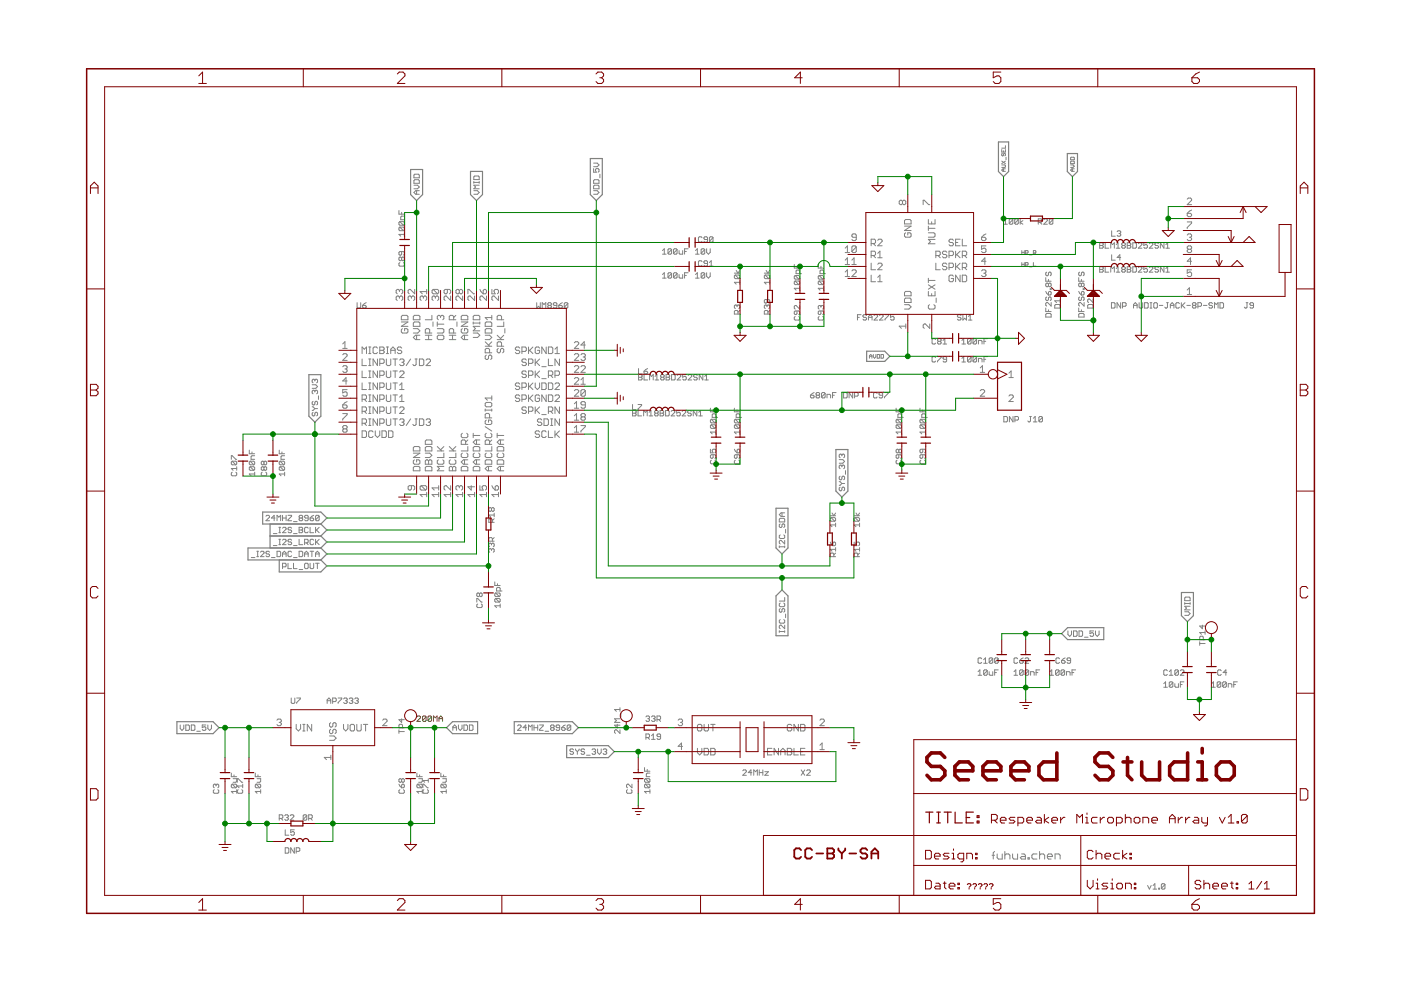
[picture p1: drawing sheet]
<svg xmlns="http://www.w3.org/2000/svg" width="297mm" height="210mm" viewBox="0 0 297 210" stroke-linecap="round" stroke-linejoin="round" font-family="sans-serif">
<path d="M88.4 152l.2-.2h.4l.2 .2v.2l-.8 .8h.8M90.3 152v.8l-.2 .2h-.3l-.2-.2M90.3 152l-.2-.2h-.3l-.2 .2v.8M90.3 152l-.7 .8M91.5 152v.8l-.2 .2h-.4l-.2-.2M91.5 152l-.2-.2h-.4l-.2 .2v.8M91.5 152l-.8 .8M91.9 153v-1.2l.4 .4 .4-.4v1.2M93.1 153v-.8l.4-.4 .3 .4v.8M93.1 152.4h.7" fill="none" stroke="#808000" stroke-width=".21"/>
<g fill="none" stroke="#808080" stroke-width=".21">
<path d="M87.8 39.3h.7l.4 .3-.4 .4h-.7M87.8 38.3l.1-.2h.8l.2 .2v.6h-1.1zM87.8 37.1l.1-.2h.8l.2 .2v.6h-1.1zM100.5 37.5l.1-.2h.8l.2 .2v.6h-1.1zM100.5 38.7h1.1M100.5 38.5v.4M101.6 39.3h-1.1l.3 .3-.3 .4h1.1M101.6 38.5v.4M125.9 38.3l.1-.2h.8l.2 .2v.6h-1.1zM125.9 35.8v.7h.5l-.2-.4 .2-.3h.4l.2 .1v.4l-.2 .2M125.9 39.5l.1-.2h.8l.2 .2v.5h-1.1zM125.9 34.6h.7l.4 .4-.4 .3h-.7"/>
<path d="M127.2 36.9v.8M212.4 31.7v.5h.8v-.5M212.4 35h.6l.2 .1-.2 .4h-.6M212.4 34.2l.8 .5M212.5 32.5l-.1 .2 .1 .3 .3-.1 .1-.4 .3 .2-.2 .3M212.8 32v.2M212.8 35.8v.5M213.2 30.9v.5h-.8M213.2 35.8h-.6l-.2 .3 .2 .2h.6M213.2 34.2l-.8 .5M213.3 33.3v.6M227 35h.5l.3 .2-.3 .3h-.5"/>
<path d="M227.1 33.3h.5l.2 .6h-.8zM227.1 34.2h.5l.2 .5h-.8zM227.4 35.8v.5M227.8 35.8h-.6l-.2 .3 .2 .2h.6M84.6 44.6v.8h1.1M84.8 47h.7l.2 .2v.4l-.2 .2M84.8 48.2h.7l.2 .1v.4l-.2 .2M84.8 55.7l-.2 .2v.3l.2 .2h.7l.2-.2v-.3l-.2-.2M84.8 48.2l-.2 .1v.4l.2 .2h.7M84.8 47l-.2 .2v.4l.2 .2h.7M84.8 48.2l.7 .7M84.8 47l.7 .8"/>
<path d="M85.2 53.3v.6l-.2 .2-.4-.2v-.4l.2-.2h.7l.2 .2v.4l-.2 .2M85.2 54.7l.1-.2 .4 .2v.4l-.2 .2-.3-.2M85.2 54.7l-.2-.2-.4 .2v.4l.2 .2 .4-.2M85.2 45v.4M85.2 54.7v.4M85.7 49.7h-1.1l.4 .4M85.7 49.3v.8M85.7 45.8h-.5l-.2 .2v.6h.7M88.3 40.4v.8M88.9 40.4h-.8l-.3 .4 .3 .4h.8M100.5 40.4h.7l.4 .4-.4 .4h-.7M125.9 40.4h.7l.4 .4-.4 .4h-.7"/>
<path d="M140.5 53.1l.3-.4v1.2M140.5 58.2l.3-.4v1.2M140.5 53.9h.7M140.5 59h.7M142.4 52.9v.8l-.2 .2h-.4l-.2-.2M142.4 52.9l-.2-.2h-.4l-.2 .2v.8M142.4 58l-.2-.2h-.4l-.2 .2v.8M142.4 58v.8l-.2 .2h-.4l-.2-.2M142.4 52.9l-.8 .8M142.4 58l-.8 .8M143.6 52.9v.8l-.2 .2h-.4l-.2-.2M143.6 52.9l-.2-.2h-.4l-.2 .2v.8"/>
<path d="M143.6 58l-.2-.2h-.4l-.2 .2v.8M143.6 58v.8l-.2 .2h-.4l-.2-.2M143.6 52.9l-.8 .8M143.6 58l-.8 .8M144 53.1v.6l.2 .2h.5v-.8M144 58.2v.6l.2 .2h.5v-.8M145.1 53.3h.4M145.1 58.4h.4M145.9 52.7h-.8v1.2M145.9 57.8h-.8v1.2M147.5 53.9h.7M147.5 53.1l.3-.4v1.2"/>
<path d="M147.5 58.2l.3-.4v1.2M147.5 59h.7M148.8 50.4l-.1-.2h-.4l-.2 .2v.8l.2 .2h.4l.1-.2M148.8 55.5l-.1-.2h-.4l-.2 .2v.7l.2 .2h.4l.1-.2M149.4 52.9v.8l-.2 .2h-.4l-.1-.2M149.4 52.9l-.2-.2h-.4l-.1 .2v.8M149.4 58l-.2-.2h-.4l-.1 .2v.8M149.4 58v.8l-.2 .2h-.4l-.1-.2M149.4 52.9l-.7 .8M149.4 58l-.7 .8M149.8 52.7v.8l.4 .4 .4-.4v-.8M149.8 57.8v.8l.4 .4 .4-.4v-.8"/>
<path d="M150 50.8h-.6l-.2-.2 .2-.4h.4l.2 .2v.8l-.2 .2h-.4l-.2-.2M150 55.9h-.6l-.2-.2 .2-.4h.4l.2 .2v.7l-.2 .2h-.4l-.2-.2M150.4 56.4h.8M150.4 55.7l.4-.4v1.1M151.2 50.4l-.2-.2h-.4l-.2 .2v.8M151.2 50.4v.8l-.2 .2h-.4l-.2-.2M151.2 50.4l-.8 .8M155.7 57.9h1.1M155.9 58.3h.8l.1 .2v.4l-.1 .2M155.9 58.3l-.2 .2v.4l.2 .2h.8M155.9 58.3l.8 .8M156.1 57.3l.4 .6 .3-.6"/>
<path d="M156.8 59.9h-1.1l.4 .3M156.8 59.5v.7M162.1 57.9h1.1M162.2 58.3l-.1 .2v.4l.1 .2h.8M162.2 58.3h.8l.2 .2v.4l-.2 .2M162.2 58.3l.8 .8M162.4 57.3l.4 .6 .4-.6M163.2 59.9h-1.1l.3 .3M163.2 59.5v.7M168.4 56.1v.7h1.1M168.6 58.4h.8l.1 .2v.4l-.1 .2M168.6 59.6h.8l.1 .2v.4l-.1 .1"/>
<path d="M168.6 59.6l-.2 .2v.4l.2 .1h.8M168.6 58.4l-.2 .2v.4l.2 .2h.8M168.6 59.6l.8 .7M168.6 58.4l.8 .8M169 56.5v.3M169.5 58v-.6l-.1-.1h-.4l-.2 .1v.6h1.1M173.5 56.1v.7h1.1M173.7 58.4h.7l.2 .2v.4l-.2 .2M173.7 59.6l-.2 .2v.4l.2 .1h.7M173.7 59.6h.7l.2 .2v.4l-.2 .1M173.7 58.4l-.2 .2v.4l.2 .2h.7M173.7 59.6l.7 .7"/>
<path d="M173.7 58.4l.7 .8M174.1 56.5v.3M174.6 58v-.6l-.2-.1h-.3l-.2 .1v.6h1.1M179.2 58.6h.9M179.2 53.6h.9M179.2 52.6l.5-.5v1.5M179.2 55.2l.5-.5v1.4M179.2 57.7l.5-.5v1.4M179.2 56.1h.9M180.6 57.4l.2-.2h.5l.2 .2v.3l-.9 .9h.9M180.6 56.1h.9M180.6 55.2l.5-.5v1.4"/>
<path d="M181.5 52.4v.9l-.2 .3h-.5l-.2-.3M181.5 50.3h-.7l-.2-.2 .2-.5h.5l.2 .2v1l-.2 .2h-.5l-.2-.2M181.5 52.4l-.2-.3h-.5l-.2 .3v.9M181.5 52.4l-.9 .9M184.7 54.2h.7l.2-.2v-.5l-.2-.2h-.7v1.4M184.7 55.8v1.4h.9M184.7 58.3v1.4h.9M184.7 51.6h.7l.2-.2v-.5l-.2-.2h-.7v1.4M185.2 51.6l.4 .5M185.2 54.2l.4 .5M186.1 56l.2-.2h.5l.2 .2v.3l-.9 .9h.9M186.1 59.7h.9"/>
<path d="M186.1 54.7h.9M186.1 50.9l.2-.2h.5l.2 .2v.3l-.9 .9h.9M186.1 53.7l.5-.4v1.4M186.1 58.8l.5-.5v1.4M191.3 42.7l-.2-.2-.5 .2v.5l.3 .2 .4-.2M191.3 42.7l.3-.2 .4 .2v.5l-.2 .2-.5-.2M191.3 42.7v.5M191.8 46.8l.2-.3h.9l.3 .3v.7h-1.4zM191.8 47.9h1.4l-1.4 1h1.4M192 49.4l-.2 .2v.5l.2 .2h.9l.3-.2v-.5l-.3-.2h-.4v.4M195.7 43.4v-.9h.3l.9 .9h.2M196.8 49.4h1.2l.2 .2v.5l-.2 .2h-1.2"/>
<path d="M196.8 46.5v1h1.4v-1M196.8 47.9v1M196.8 59v.9M196.8 59.5h1.4M196.8 48.4h1.4M197.5 47v.5M198.2 50.8h-1.4l.5 .4-.5 .5h1.4M198.4 55.8v1.4h.9M198.4 54.2h.7l.2-.2v-.5l-.2-.2h-.7v1.4M198.9 54.2l.4 .5M200.7 53.5l-.2-.2h-.5l-.2 .2 .2 .5h.5l.2 .2-.2 .5h-.5l-.2-.3M200.7 56l-.2-.2h-.5l-.2 .2 .2 .5h.5l.2 .2-.2 .5h-.5l-.2-.2"/>
<path d="M201.2 54.2h.7l.2-.2v-.5l-.2-.2h-.7v1.4M201.2 56.7h.7l.2-.2v-.5l-.2-.2h-.7v1.4M202.1 50.9l-.2-.2h-.5l-.2 .2 .2 .5h.5l.2 .2-.2 .5h-.5l-.2-.2M202.1 58.6l-.2-.3h-.5l-.2 .3v.9l.2 .2h.5l.2-.2v-.5h-.4M202.6 53.3v1.4M202.6 55.8v1.4M202.6 51.4h.5M202.8 56.5l.8 .7M202.8 54l.8 .7M203.6 50.7h-1v1.4h1M203.6 58.3v1.4l-1-1.4v1.4M203.6 55.8l-1 .9"/>
<path d="M203.6 53.3l-1 .9M204 56.7h.7l.3-.2v-.5l-.3-.2h-.7v1.4M204 58.3h.7l.3 .3v.9l-.3 .2h-.7zM204 50.7v1.4h1M204 54.2h.7l.3-.2v-.5l-.3-.2h-.7v1.4M204.5 56.7l.5 .5M204.5 54.2l.5 .5M208.1 50.3h.7l.2 .5-.2 .2h-.5l-.2-.2zM208.1 57.4l.2-.2h.5l.2 .2-.2 .5M208.6 57.9h.2M208.8 57.9l.2 .3-.2 .4h-.5l-.2-.2M209 52.1h-.9v.8l.7-.3 .2 .3v.4l-.2 .3h-.5l-.2-.3"/>
<path d="M209 55.4h-.9l.7-.7v1.4M209 49.6l-.9 .7M212.8 46.8l.4-.4v1.1M212.8 47.5h.8M214.7 46.6v.7l-.2 .2h-.3l-.2-.2M214.7 46.6l-.2-.2h-.3l-.2 .2v.7M214.7 46.6l-.7 .7M215.9 46.6v.7l-.2 .2h-.4l-.2-.2M215.9 46.6l-.2-.2h-.4l-.2 .2v.7M215.9 46.6l-.8 .7M216.3 46.4v1.1M216.6 53.5h.6"/>
<path d="M216.6 53.1v.8M216.6 55.7v.8M216.6 56h.6M216.9 46.8l-.6 .4 .6 .3M217.2 53.1v.8M217.2 55.7v.8M217.4 53.7h.4l.2-.4-.6-.2v.8M217.4 56.2h.4l.2-.4-.6-.1v.8M218.3 56.6h.5M218.3 54h.5M219.1 55.7v.8h.5M219.1 53.7h.4l.1-.4-.5-.2v.8"/>
<path d="M219.4 53.7l.2 .2M220.1 47.2h.6l.2-.2v-.4l-.2-.2h-.6v1.1M220.5 47.2l.4 .3M221.3 46.6l.2-.2h.4l.2 .2v.2l-.8 .7h.8M221.7 58.9v.7h1.2M221.9 57.7l-.2 .2v.4l.2 .2 .4-.2v-.4l.2-.2 .4 .2v.4l-.2 .2M222.3 59.2v.4M223.2 46.6v.7l-.2 .2h-.3l-.2-.2M223.2 46.6l-.2-.2h-.3l-.2 .2v.7M223.2 46.6l-.7 .7M228.7 58.9v.7h1.1M228.9 57.7l-.2 .2v.4l.2 .2 .4-.2v-.4l.2-.2 .3 .2v.4l-.1 .2"/>
<path d="M229.3 59.2v.4M233.2 56.6h.5l.2 .1-.2 .4 .2 .4-.2 .2h-.5zM233.2 51.5h.5l.2 .2-.2 .3 .2 .4-.2 .2h-.5zM233.2 57.1h.5M233.2 52h.5M234.3 56.6v1.1h.8M234.3 51.5v1.1h.8M235.5 57.7v-1.1l.4 .3 .4-.3v1.1M235.5 52.6v-1.1l.4 .4 .4-.4v1.1M235.7 48.9v1.2h.8M235.7 54v1.2h.8M236.7 57.7h.7"/>
<path d="M236.7 56.9l.3-.3v1.1M236.7 51.9l.3-.4v1.1M236.7 52.6h.7M236.9 49.1l.1-.2h.4l.2 .2-.2 .4M237.2 49.5h.2M237.4 49.5l.2 .2-.2 .4h-.4l-.1-.2M237.6 54.6h-.7l.5-.6v1.2M238 52l-.2 .2 .2 .4h.4l.2-.2-.2-.4M238 57.1l-.2-.2 .2-.3h.4l.2 .1-.2 .4M238 52l-.2-.1 .2-.4h.4l.2 .2-.2 .3M238 57.1l-.2 .2 .2 .4h.4l.2-.2-.2-.4M238 57.1h.4"/>
<path d="M238 52h.4M239 56.6h.6l.2 .1-.2 .4 .2 .4-.2 .2h-.6zM239 57.1h.6M239 51.5h.6l.2 .2-.2 .3 .2 .4-.2 .2h-.6zM239 52h.6M240.2 51.5h.5l.2 .2v.7l-.2 .2h-.5zM240.2 56.6h.5l.2 .1v.8l-.2 .2h-.5zM241.3 56.7l.2-.1h.4l.2 .1v.2l-.8 .8h.8M241.3 51.7l.2-.2h.4l.2 .2v.2l-.8 .7h.8M243.3 56.6h-.8v.5l.4-.2 .4 .2v.4l-.2 .2h-.4l-.2-.2M243.3 51.5h-.8v.5l.4-.1 .4 .1v.4l-.2 .2h-.4l-.2-.2M243.7 56.7l.2-.1h.3l.2 .1v.2l-.7 .8h.7"/>
<path d="M243.7 51.7l.2-.2h.3l.2 .2v.2l-.7 .7h.7M245.6 51.7l-.2-.2h-.4l-.1 .4 .1 .1h.4l.2 .4-.2 .2h-.4l-.1-.2M245.6 56.7l-.2-.1h-.4l-.1 .3 .1 .2h.4l.2 .4-.2 .2h-.4l-.1-.2M246.8 51.5v1.1l-.8-1.1v1.1M246.8 56.6v1.1l-.8-1.1v1.1M247.2 57.7h.7M247.2 51.9l.4-.4v1.1M247.2 56.9l.4-.3v1.1M247.2 52.6h.7M251.7 42.2l.2-.2h.5l.2 .2v.3l-.9 .9h.9M251.7 45.2h.7l.2 .5-.2 .2h-.5l-.2-.2zM251.7 47.1h.9v.2l-.9 .9v.3"/>
<path d="M251.7 49.8l.2-.2h.5l.2 .2-.2 .5M251.9 52.9l-.2 .2 .2 .5h.5l.2-.3-.2-.4M251.9 52.9l-.2-.3v-.2l.2-.3h.5l.2 .3v.2l-.2 .3M251.9 52.9h.5M252.2 50.3h.2M252.4 50.3l.2 .2-.2 .5h-.5l-.2-.2M252.6 57.2h-.9v.7l.5-.2h.2l.2 .2v.5l-.2 .2h-.5l-.2-.2M252.6 55.4h-.9l.7-.7v1.4M252.6 44.5l-.9 .7M72.7 72.9l.4-.4v1.4M72.7 73.9h.9M72.7 75.2l.2-.2h.5l.2 .2v.3l-.9 .9h.9"/>
<path d="M72.7 77.8l.2-.3h.5l.2 .3-.2 .4M73.1 78.2h.3M73.4 78.2l.2 .3-.2 .5h-.5l-.2-.3M75.7 64.2v.9l.2 .2h.4l.2-.2v-.9M76.8 75v-1.4l.4 .4 .5-.4v1.4M76.8 76.1v1.4h.9M76.8 78.7v1.4h.9M76.9 64.7h.5l.2 .4-.2 .2h-.3l-.2-.2zM77.6 64.2l-.7 .5M78.2 75h.4M78.2 73.6h.4M78.2 77.5h.4"/>
<path d="M78.2 76.1h.4M78.2 78.7h.4M78.4 73.6v1.4M78.4 76.1v1.4M78.4 78.7v1.4M80 73.8l-.2-.2h-.5l-.2 .2v.9l.2 .3h.5l.2-.3M80 76.1v1.4l-.9-1.4v1.4M80 78.7v1.4l-.9-1.4v1.4M80.5 73.6h.7l.2 .2-.2 .5 .2 .4-.2 .3h-.7zM80.5 77h.7l.2-.2v-.5l-.2-.2h-.7v1.4M80.5 79.6h.7l.2-.2v-.5l-.2-.2h-.7v1.4M80.5 74.3h.7"/>
<path d="M81.9 75h.5M81.9 73.6h.5M81.9 76.1v1.2l.2 .2h.5l.2-.2v-1.2M81.9 78.7v1.1l.2 .3h.5l.2-.3v-1.1M82.1 73.6v1.4M82.8 74.3h1M82.8 75v-1l.5-.4 .5 .4v1M83.3 76.1h.9M83.3 78.7h.9M83.8 76.1v1.4M83.8 78.7v1.4M84.7 61.6l-.2-.2-.5 .2v.5l.2 .2"/>
<path d="M84.7 61.6l.2-.2 .5 .2v.5l-.2 .2M84.7 63l-.2-.2-.5 .2v.5l.2 .2M84.7 63l.2-.2 .5 .2v.5l-.2 .2M84.7 61.6v.2M84.7 63v.2M84.7 76.3l.3-.2h.4l.3 .2-.3 .5M84.7 78.9l.3-.2h.4l.3 .2v.2l-1 1h1M85.1 67.1l.2-.2h1l.2 .2v.7h-1.4zM85.1 68.3h1.4l-1.4 .9h1.4M85.2 73.8l-.3-.2h-.4l-.3 .4 .3 .3h.4l.3 .4-.3 .3h-.4l-.3-.3M85.2 76.8h.2M85.3 69.7l-.2 .2v.5l.2 .2h1l.2-.2v-.5l-.2-.2h-.5v.4"/>
<path d="M85.4 76.8l.3 .2-.3 .5h-.4l-.3-.2M87.1 76.1l-1 1.4M87.2 63l.3-.2 .4 .2v.5l-.2 .2M87.2 63l-.2-.2-.5 .2v.5l.3 .2M87.2 63v.2M87.6 67.1l.3-.2h.9l.2 .2v.7h-1.4zM87.6 68.5l.3-.2h.9l.2 .2v.7h-1.4zM87.6 69.7h1l.4 .4-.4 .5h-1M87.9 61.4v.9l-.9-.9-.5 .2v.5l.3 .2M88 76.1h.5M88.2 76.1v1.2l-.2 .2-.5-.2M88.3 71.1v.9"/>
<path d="M88.9 76.1h.7l.3 .2v1l-.3 .2h-.7zM89 71.1h-.9l-.5 .4 .5 .5h.9M89.8 63l-.3-.2-.4 .2v.5l.2 .2M89.8 63l.2-.2 .5 .2v.5l-.3 .2M89.8 63v.2M90.2 72h1.4M90.2 71.1h1.4M90.3 76.3l.3-.2h.4l.3 .2v.3l-1 .9h1M90.5 61.8h-1.4l.4 .5M90.5 61.4v.9M90.9 71.1v.9M91.1 70.6v-.7l-.2-.2h-.5l-.2 .2v.7h1.4"/>
<path d="M91.6 66.9v.9h-1.4M91.8 68.3v.9M91.8 61.4h1l.2 .2v.5l-.2 .2M91.8 61.4l-.2 .2v.5l.2 .2h1M91.8 61.4l1 .9M92.3 63l-.2-.2-.5 .2v.5l.2 .2M92.3 63l.2-.2 .5 .2v.5l-.2 .2M92.3 63v.2M92.7 71.3l.2-.2h1l.2 .2v.5l-.2 .2h-1l-.2-.2zM92.7 68.3v.9M92.7 69.7h1.2l.2 .2v.5l-.2 .2h-1.2M92.7 68.7h1.4"/>
<path d="M93.4 67.1l-.2-.2-.5 .2v.5l.2 .2M93.4 67.1l.2-.2 .5 .2v.5l-.2 .2M93.4 67.1v.2M94.8 61.4v.7l-.2 .2-.5-.2v-.5l.3-.2h.9l.2 .2v.5l-.2 .2M95.2 72h1.4M95.2 71.1h1.4M95.5 62.8v.9l-.9-.9-.5 .2v.5l.3 .2M95.9 71.1v.9M96.2 67.8v-.7l-.3-.2h-.4l-.3 .2v.7h1.4M96.2 70.6v-.7l-.3-.2h-.4l-.3 .2v.7h1.4M96.6 66.9l-.4 .4M96.9 68.3v.9"/>
<path d="M97.4 61.6l-.2-.2-.5 .2v.5l.2 .2 .5-.2M97.4 61.6l.2-.2 .5 .2v.5l-.2 .2-.5-.2M97.4 61.6v.5M97.8 67.1l.2-.2h1l.2 .2v.7h-1.4zM97.8 68.3h1.4l-1.4 .9h1.4M98 69.7l-.2 .2v.5l.2 .2h1l.2-.2v-.5l-.2-.2h-.5v.4M98.1 62.8v.9l-.9-.9-.5 .2v.5l.2 .2M98.5 71.1v.9M99.2 71.1h-.9l-.5 .4 .5 .5h.9M99.2 62.3v-.9h.2l1 .9h.2M100.3 67.1l.3-.2h.9l.2 .2v.7h-1.4zM100.3 68.3v.4"/>
<path d="M100.3 70.6h1l.4 .5-.4 .4h-1M100.3 68.5h1.4M100.6 62.8v.9l-.9-.9-.5 .2v.5l.2 .2M101.7 68.3v.4M101.7 69.2h-1.4l.5 .5-.5 .4h1.4M101.7 61.4l.7 .9M102.4 61.6l.5-.2 .2 .2v.5l-.2 .2h-.5zM102.9 68.5l.2-.2h.9l.3 .2v.7h-1.4zM102.9 69.9l.2-.2h.9l.3 .2v.7h-1.4zM102.9 72.5l.9 .9M102.9 71.1h.9l.5 .4-.5 .5h-.9M102.9 73.4h1.4"/>
<path d="M103.1 75.3l-.2 .2v.5l.4 .2 .3-.2v-.5l.4-.2 .3 .2v.5l-.3 .2M103.1 62.8v.9l-.9-.9-.5 .2v.5l.3 .2M103.8 74.8v-.7l-.2-.2h-.5l-.2 .2v.7h1.4M104.3 66.9v.9M104.3 72.5l-.7 .7M104.3 67.3h-1.4l.4 .5M104.3 61.4v.9h.7l-.2-.5 .2-.4h.5l.2 .2v.5l-.2 .2M105.4 71.1l.9 .9M105.4 72h1.4M105.6 73.9l-.2 .2v.5l.5 .2 .2-.2v-.5l.5-.2 .2 .2v.5l-.2 .2M105.7 62.8v.9l-.9-.9-.5 .2v.5l.2 .2M106.3 67.8v-.7l-.2-.2h-.5l-.2 .2v.7h1.4"/>
<path d="M106.3 73.4v-.7l-.2-.2h-.5l-.2 .2v.7h1.4M106.8 68.3v.9h-1.4M106.8 71.1l-.7 .7M107 69.7v.9M110.2 73.8l-.2-.2h-.5l-.2 .4 .2 .3h.5l.2 .4-.2 .3h-.5l-.2-.3M110.7 74.5h.7l.2-.2v-.5l-.2-.2h-.7v1.4M111.6 76.3l-.2-.2h-.5l-.2 .5 .2 .2h.5l.2 .5-.2 .2h-.5l-.2-.2M111.6 78.9l-.2-.2h-.5l-.2 .4 .2 .3h.5l.2 .4-.2 .3h-.5l-.2-.3M112.1 77h.7l.2-.2v-.5l-.2-.2h-.7v1.4M112.1 73.6v1.4M112.1 79.6h.7l.2-.2v-.5l-.2-.2h-.7v1.4M112.3 74.3l.7 .7"/>
<path d="M113 73.6l-.9 .9M113.5 76.1v1.4M113.5 78.7v1.4M113.7 79.4l.7 .7M113.7 76.8l.7 .7M113.8 64.2v1.1l.4-.4 .4 .4v-1.1M114.4 73.8l-.2-.2h-.5l-.2 .2v.9l.2 .3h.5l.2-.3v-.4h-.5M114.4 78.7l-.9 .9M114.4 76.1l-.9 .9M114.9 77.7h.9M115 65.3v-1.1l.3 .4 .4-.4v1.1M115.8 73.6v1.4l-.9-1.4v1.4"/>
<path d="M116.3 73.6h.7l.2 .2v.9l-.2 .3h-.7zM116.3 76.1v1.4h.9M116.3 79.6h.7l.2-.2v-.5l-.2-.2h-.7v1.4M116.3 64.7l-.2-.1 .2-.4h.4l.2 .2-.2 .3M116.3 64.7l-.2 .2 .2 .4h.4l.2-.2-.2-.4M116.3 64.7h.4M116.7 79.6l.5 .5M117.7 75h.9M117.7 79.6h.7l.2-.2v-.5l-.2-.2h-.7v1.4M117.7 74l.4-.4v1.4M118.1 64.7h-.6l-.2-.1 .2-.4h.4l.2 .2v.7l-.2 .2h-.4l-.2-.2M118.5 64.7h.5l.2 .4-.2 .2h-.3l-.2-.2z"/>
<path d="M118.6 76.1v1.4l-.9-1.4v1.4M119.2 64.2l-.7 .5M120.4 64.4l-.2-.2h-.4l-.2 .2v.7M120.4 64.4v.7l-.2 .2h-.4l-.2-.2M120.4 64.4l-.8 .7M121.8 72.7l.2-.2h.5l.2 .2v.2l-.9 1h.9M121.8 75.2l.2-.2h.5l.2 .2v.3l-.9 .9h.9M121.8 77.8l.2-.3h.5l.2 .3v.2l-.9 1h.9M123.2 75.2l.2-.2h.5l.2 .2-.2 .5M123.2 77.8l.2-.3h.5l.2 .3v.2l-.9 1h.9M123.6 75.7h.3M123.9 75.7l.2 .2-.2 .5h-.5l-.2-.2"/>
<path d="M124.1 73.2h-.9l.7-.7v1.4M135.4 78.1v1.2h.7M135.4 79.4h.6l.1 .2-.1 .4 .1 .4-.1 .2h-.6zM135.4 80h.6M136.5 79.4v1.2h.8M136.5 78.7h.6l.2 .4-.2 .2h-.4l-.2-.2zM137.3 78.1l-.8 .6M138.9 79.8l.4-.4v1.2M140.3 80l-.2-.2 .2-.4h.3l.2 .2-.2 .4M140.3 80l-.2 .2 .2 .4h.3l.2-.2-.2-.4M140.3 80h.3M141.2 79.4h.6l.2 .2-.2 .4 .2 .4-.2 .2h-.6z"/>
<path d="M141.2 80h.6M142.4 79.4h.6l.2 .2v.8l-.2 .2h-.6zM143.6 79.6l.2-.2h.3l.2 .2v.2l-.7 .8h.7M145.5 79.4h-.8v.6l.4-.2 .4 .2v.4l-.2 .2h-.4l-.2-.2M145.9 79.6l.2-.2h.4l.2 .2v.2l-.8 .8h.8M147.8 79.6l-.2-.2h-.3l-.2 .4 .2 .2h.3l.2 .4-.2 .2h-.3l-.2-.2M149 79.4v1.2l-.7-1.2v1.2M149.4 79.8l.4-.4v1.2M156.3 64.9l-.2-.2-.4 .2v.3l.2 .2M156.3 64.9l.2-.2 .3 .2v.3l-.1 .2M156.3 64.9v.1M156.5 66.6v-.6l-.2-.2h-.4l-.2 .2v.6h1.1"/>
<path d="M156.8 65.8l-.3 .4M162.6 64.9l.2-.2 .4 .2v.3l-.2 .2M162.6 63.5v.6l-.2 .2-.3-.2v-.4l.1-.2h.8l.2 .2v.4l-.2 .2M162.6 64.9l-.2-.2-.3 .2v.3l.1 .2M162.6 64.9v.1M162.8 66.6v-.6l-.2-.2h-.4l-.1 .2v.6h1.1M163.2 65.8l-.4 .4M168.6 67.1l-.2 .2v.4l.2 .2h.8l.1-.2v-.4l-.1-.2M169 65.9v.6l-.2 .2-.4-.2v-.4l.2-.2h.8l.1 .2v.4l-.1 .2M169.5 64.8v.7l-.7-.7h-.2l-.2 .2v.3l.2 .2M169.5 61.1h-1.1l.4 .4M169.5 60.7v.8"/>
<path d="M173.7 67.1l-.2 .2v.4l.2 .2h.7l.2-.2v-.4l-.2-.2M174.1 65l-.2-.2-.4 .2v.3l.2 .2M174.1 65l.1-.2 .4 .2v.3l-.2 .2M174.1 65.9v.6l-.2 .2-.4-.2v-.4l.2-.2h.7l.2 .2v.4l-.2 .2M174.1 65v.2M174.6 61.1h-1.1l.4 .4M174.6 60.7v.8M181.8 67.3h.4M182.6 66.7h-.8v1.2M183.7 66.9l-.2-.2h-.3l-.2 .4 .2 .2h.3l.2 .4-.2 .2h-.3l-.2-.2M184.1 67.3h.8M184.1 67.9v-.8l.4-.4 .4 .4v.8"/>
<path d="M184.3 75.9v-.5l.3-.2 .3 .2v.5M184.3 75.5h.6M185.2 75.2v.5l.2 .2 .3-.2v-.5M185.3 66.9l.2-.2h.4l.2 .2v.2l-.8 .8h.8M186 75.2l.5 .1-.1 .6h-.4zM186.5 66.9l.2-.2h.3l.2 .2v.2l-.7 .8h.7M186.8 75.2l.5 .1-.1 .6h-.4zM187.6 66.7h.8l-.8 1.2M189.6 66.7h-.8v.6l.4-.2 .4 .2v.4l-.2 .2h-.4l-.2-.2M191.8 64.6h.9l.5 .5-.5 .4h-.9M192 63.2h.9l.3 .2v.7h-1.4v-.7zM192 61.8h.9l.3 .2v.7h-1.4v-.7z"/>
<path d="M192 69.2h-1.4l.5 .4M192 68.7v.9M196.8 61.8v.9h1.4v-.9M196.8 60.4l1.4 .9M197.1 64.6l-.3 .2v.5l.3 .2h.9l.2-.2v-.5l-.2-.2M197.1 68.7v.9l-.9-.9-.5 .2v.5l.3 .2M197.5 62.3v.4M198.2 60.4l-1.4 .9M198.4 72l-.2-.2h-.4l-.2 .2v.7l.2 .2h.4l.2-.2M198.4 75.8l-.2-.2h-.4l-.2 .2v.8l.2 .2h.4l.2-.2M198.5 63.2v.9M198.8 75.6h.7l-.7 1.2"/>
<path d="M199 72.4l-.2 .2 .2 .3h.3l.2-.2-.2-.3M199 72.4l-.2-.2 .2-.4h.3l.2 .2-.2 .4M199 72.4h.3M199.9 72.2l.4-.4v1.1M199.9 72.9h.8M200.7 76.2h-.6l-.2-.2 .2-.4h.4l.2 .2v.8l-.2 .2h-.4l-.2-.2M203.8 66.9l-.2-.2h-.4l-.2 .2 .2 .4h.4l.2 .2-.2 .4h-.4l-.2-.2M203.9 72.2l.4-.4v1.1M203.9 76l.4-.4v1.2M203.9 72.9h.8M203.9 76.8h.8M204.2 66.7v1.2l.3-.4 .4 .4v-1.2"/>
<path d="M205.3 67.9h.8M205.3 67.1l.4-.4v1.2M205.9 72v.7l-.2 .2h-.4l-.2-.2M205.9 72l-.2-.2h-.4l-.2 .2v.7M205.9 75.8l-.2-.2h-.4l-.2 .2v.8M205.9 75.8v.8l-.2 .2h-.4l-.2-.2M205.9 72l-.8 .7M205.9 75.8l-.8 .8M207.1 75.8l-.8 .8M207.1 72l-.8 .7M207.1 72l-.2-.2h-.4l-.2 .2v.7M207.1 72v.7l-.2 .2h-.4l-.2-.2"/>
<path d="M207.1 75.8l-.2-.2h-.4l-.2 .2v.8M207.1 75.8v.8l-.2 .2h-.4l-.2-.2M207.5 72.9v-.7h.5l.2 .2v.5M207.5 76.8v-.8h.5l.2 .2v.6M207.8 78l.5-.5v1.5M207.8 79h1M208.6 72.4h.4M208.6 76.2h.4M209.4 71.8h-.8v1.1M209.4 75.6h-.8v1.2M213.9 79.1l.5-.4v1.4M221.7 66.7l.2-.2h.8l.2 .2v.5h-1.2z"/>
<path d="M221.7 65.3v.8h1.2M221.7 61.8l.6 .7M221.9 63l-.2 .2v.3l.4 .2 .2-.2v-.3l.4-.2 .2 .2v.3l-.2 .2M222.3 62l.4-.2 .2 .2v.4l-.2 .1h-.4zM222.3 60.2l-.2-.2-.4 .2v.4l.2 .2 .4-.2M222.3 60.2l.2-.2 .4 .2v.4l-.2 .2-.4-.2M222.3 60.2v.4M222.3 65.7v.4M222.7 61.2h.2v.2h-.2zM222.9 64.1v.8l-.8-.8h-.2l-.2 .2v.4l.2 .2M223.6 64.7l.2-.1h.8l.2 .1v.6h-1.2zM224.8 63.4v.8"/>
<path d="M224.8 63.8h-1.2l.4 .4M228.7 66.7l.2-.2h.8l.1 .2v.5h-1.1zM228.7 65.3v.8h1.1M228.7 61.8l.6 .7M228.9 63l-.2 .2v.3l.4 .2 .2-.2v-.3l.4-.2 .1 .2v.3l-.1 .2M229.3 60.2l.2-.2 .3 .2v.4l-.1 .2-.4-.2M229.3 62l.4-.2 .1 .2v.4l-.1 .1h-.4zM229.3 60.2l-.2-.2-.4 .2v.4l.2 .2 .4-.2M229.3 60.2v.4M229.3 65.7v.4M229.7 61.2h.1v.2h-.1zM229.8 64.1v.8l-.7-.8h-.2l-.2 .2v.4l.2 .2"/>
<path d="M230.6 64.7l.2-.1h.8l.2 .1v.6h-1.2zM231.8 63.4v.8l-.8-.8-.4 .2v.4l.2 .2M235.6 64.2h.6l.2 .2v.7l-.2 .2h-.6zM237.6 64.2v1.1l-.8-1.1v1.1M238 64.9h.6l.2-.2v-.3l-.2-.2h-.6v1.1M240.3 64.7h.8M240.3 65.3v-.7l.4-.4 .4 .4v.7M241.5 64.2v.9l.2 .2h.4l.2-.2v-.9M242.7 64.2h.5l.2 .2v.7l-.2 .2h-.5zM243.8 64.2h.4M243.8 65.3h.4M244 64.2v1.1"/>
<path d="M244.8 64.2h.4l.2 .2v.7l-.2 .2h-.4l-.2-.2v-.7zM245.8 64.7h.7M247.3 64.2h.4M247.5 64.2v.9l-.2 .2-.3-.2M248.1 64.7h.8M248.1 65.3v-.7l.4-.4 .4 .4v.7M250.1 64.4l-.2-.2h-.4l-.2 .2v.7l.2 .2h.4l.2-.2M250.5 64.2v1.1M250.7 64.7l.5 .6M251.2 64.2l-.7 .7M251.6 64.7h.8M251.7 61.5l.5-.5v1.4"/>
<path d="M251.7 62.4h.9M253 64.7l-.2-.1 .2-.4h.4l.2 .2-.2 .3M253 64.7l-.2 .2 .2 .4h.4l.2-.2-.2-.4M253 64.7h.4M254 64.9h.6l.1-.2v-.3l-.1-.2h-.6v1.1M255.1 64.7h.8M257.1 64.4l-.2-.2h-.4l-.2 .2 .2 .3h.4l.2 .2-.2 .4h-.4l-.2-.2M257.5 65.3v-1.1l.4 .4 .4-.4v1.1M258.7 64.2h.5l.2 .2v.7l-.2 .2h-.5zM264.2 64.2h.4M264.4 64.2v.9l-.2 .2-.4-.2M265.8 64.7h-.6l-.2-.1 .2-.4h.4l.2 .2v.7l-.2 .2h-.4l-.2-.2"/>
<path d="M49 97.4v-.8l1.2 .8M49.2 97.8l-.2 .2v.4l.2 .2h.8M49.2 97.8h.8l.2 .2v.4l-.2 .2M49.2 97.8l.8 .8M50.2 99v.7M50.2 99.3h-1.2l.4 .4M52.9 95.4v.8h1.1M53 99l-.1 .1v.4l.1 .2h.8M53 99h.8l.2 .1v.4l-.2 .2M53 97.8l-.1 .2v.4l.1 .2h.8M53 97.8h.8l.2 .2v.4l-.2 .2M53 99l.8 .7"/>
<path d="M53 97.8l.8 .8M53.4 95.8v.4M54 96.6h-.6l-.2 .2v.6h.8M56 99.1l.2-.1 .3 .1v.4l-.2 .2-.3-.2M56 99.1l-.2-.1-.4 .1v.4l.2 .2 .4-.2M56 98l-.2-.2-.4 .2v.4l.2 .2 .4-.2M56 98l.2-.2 .3 .2v.4l-.2 .2-.3-.2M56 98v.4M56 99.1v.4M59.2 95.4v.8h1.1M59.4 97.8h.8l.1 .2v.4l-.1 .2M59.4 99h.8l.1 .1v.4l-.1 .2"/>
<path d="M59.4 99l-.2 .1v.4l.2 .2h.8M59.4 97.8l-.2 .2v.4l.2 .2h.8M59.4 99l.8 .7M59.4 97.8l.8 .8M59.8 95.8v.4M60.3 96.6h-.5l-.2 .2v.6h.7M66.2 81.6h.8l.3 .4-.3 .3h-.8M66.2 86.3l.6 .3M66.4 87.4l-.2 .2v.4l.2 .2 .4-.2v-.4l.2-.2 .3 .2v.4l-.2 .2M66.4 85.1l-.2 .2v.4l.2 .2 .4-.2v-.4l.2-.2 .3 .2v.4l-.2 .2M66.8 86.6l-.6 .4M66.8 80.6l.2-.2 .3 .2v.4l-.2 .2"/>
<path d="M66.8 80.6l-.2-.2-.4 .2v.4l.2 .2M66.8 82.9l-.2-.2-.4 .2v.4l.2 .2M66.8 80.6v.2M66.8 82.9v.2M66.8 82.9l.2-.2 .3 .2v.4l-.2 .2M66.8 86.6h.5M67.5 83.9v.8M72.7 85.9h.7l.2 .4-.2 .3h-.5l-.2-.3zM72.7 87.7h.9v.2l-.9 1v.2M72.9 90.9l-.2-.2 .2-.5h.5l.2 .3-.2 .4M72.9 90.9l-.2 .3 .2 .4h.5l.2-.2-.2-.5M72.9 90.9h.5"/>
<path d="M73.6 82.6h-.9v.7l.4-.2 .5 .2v.5l-.2 .2h-.5l-.2-.2M73.6 80.8h-.9l.7-.7v1.4M73.6 85.2l-.9 .7M76.8 91.4h.7l.2 .2v.9l-.2 .3h-.7zM76.8 81.2v1.4h.9M76.8 84.7h.7l.2-.3v-.4l-.2-.3h-.7v1.4M76.8 87.2h.7l.2-.2v-.5l-.2-.2h-.7v1.4M76.8 89.7h.7l.2-.2v-.5l-.2-.2h-.7v1.4M77.2 84.7l.5 .4M77.2 87.2l.5 .5M77.2 89.7l.5 .5M78.2 80.1h.4"/>
<path d="M78.2 82.6h.4M78.2 81.2h.4M78.2 83.7h.4M78.2 85.1h.4M78.2 86.3h.4M78.2 87.7h.4M78.2 88.8h.4M78.2 90.2h.4M78.4 81.2v1.4M78.4 83.7v1.4M78.4 86.3v1.4M78.4 88.8v1.4"/>
<path d="M79.1 91.6l-.2-.2h-.5l-.2 .2v.9l.2 .3h.5l.2-.3M79.6 91.4v.9l.4 .5 .5-.5v-.9M80 81.2v1.4l-.9-1.4v1.4M80 83.7v1.4l-.9-1.4v1.4M80 86.3v1.4l-.9-1.4v1.4M80 88.8v1.4l-.9-1.4v1.4M80.5 82.1h.7l.2-.2v-.5l-.2-.2h-.7v1.4M80.5 84.7h.7l.2-.3v-.4l-.2-.3h-.7v1.4M80.5 87.2h.7l.2-.2v-.5l-.2-.2h-.7v1.4M80.5 89.7h.7l.2-.2v-.5l-.2-.2h-.7v1.4M81 91.4h.7l.2 .2v.9l-.2 .3h-.7zM81.9 81.2v1.2l.2 .2h.5l.2-.2v-1.2"/>
<path d="M81.9 83.7v1.2l.2 .2h.5l.2-.2v-1.2M81.9 86.3v1.1l.2 .3h.5l.2-.3v-1.1M81.9 88.8v1.2l.2 .2h.5l.2-.2v-1.2M82.4 91.4h.7l.2 .2v.9l-.2 .3h-.7zM83.3 81.2h.9M83.3 83.7h.9M83.3 86.3h.9M83.3 88.8h.9M83.8 81.2v1.4M83.8 83.7v1.4M83.8 86.3v1.4M83.8 88.8v1.4"/>
<path d="M84.7 81.7l.5-.5v1.4M84.7 84.2l.5-.5v1.4M84.7 86.5l.3-.2h.4l.3 .2v.2l-1 1h1M84.7 89l.3-.2h.4l.3 .2-.3 .5M84.7 82.6h1M84.7 85.1h1M85.2 89.5h.2M85.4 89.5l.3 .2-.3 .5h-.4l-.3-.2M87.1 88.8l-1 1.4M87.6 99.1l.3-.2h.9l.2 .2v.7h-1.4zM87.6 94.9l.3-.2h.9l.2 .2v.7h-1.4zM87.6 96.1h1.4l-1.4 .9h1.4"/>
<path d="M87.9 97.5l-.3 .2v.5l.3 .2h.9l.2-.2v-.5l-.2-.2h-.5v.5M88 88.8h.5M88.2 88.8v1.2l-.2 .2-.5-.2M88.9 88.8h.7l.3 .2v1l-.3 .2h-.7zM90.2 94.9l.2-.2h.9l.3 .2v.7h-1.4zM90.2 99.1l.2-.2h.9l.3 .2v.7h-1.4zM90.2 97.7l.2-.2 .5 .2 .4-.2 .3 .2v.7h-1.4zM90.2 96.1h.9l.5 .4-.5 .5h-.9M90.2 93.5l.2-.2h.9l.3 .2v.7h-1.4zM90.3 89l.3-.2h.4l.3 .2-.3 .5M90.8 89.5h.2M90.9 97.7v.7"/>
<path d="M91 89.5l.3 .2-.3 .5h-.4l-.3-.2M92.7 95.6h1.4M92.7 94.7l.9 .9M92.9 97.5l-.2 .2v.5l.2 .2h1l.2-.2v-.5l-.2-.2M94.1 98.9h-1.4l.5 .5-.5 .4h1.4M94.1 96.1v.9h-1.4M94.1 94.7l-.7 .7M95.2 99.1l.3-.2 .4 .2 .5-.2 .2 .2v.7h-1.4zM95.2 95.6h1.4M95.2 94.7l1 .9M95.5 97.5l-.3 .2v.5l.3 .2h.9l.2-.2v-.5l-.2-.2M95.9 99.1v.7"/>
<path d="M96.6 96.1v.9h-1.4M96.6 94.7l-.7 .7M97.8 99.1l.2-.2h1l.2 .2v.7h-1.4zM98 96.1l-.2 .2v.5l.2 .2h1l.2-.2v-.5l-.2-.2M98 91.9l-.2 .2v.5l.2 .2h1l.2-.2v-.5l-.2-.2M98.5 97.5v.9M98.7 94.2v-.7l-.2-.2h-.5l-.2 .2v.7h1.4M99.2 97.5h-.9l-.5 .5 .5 .4h.9M99.2 94.7v.9h-1.4M99.2 93.3l-.5 .4M100.3 99.1l.3-.2h.9l.2 .2v.7h-1.4zM100.3 94.9l.3-.2h.9l.2 .2v.7h-1.4z"/>
<path d="M100.3 91.9v.9M100.3 92.3h1.4M100.6 96.1l-.3 .2v.5l.3 .2h.9l.2-.2v-.5l-.2-.2M101 93.3v.9M101 97.5v.9M101.7 97.5h-.9l-.5 .5 .5 .4h.9M101.7 93.3h-.9l-.5 .4 .5 .5h.9M102.9 97.7l.2-.2h.9l.3 .2v.7h-1.4zM102.9 85.6l.2-.3h.9l.3 .3v.4l-.3 .3h-.9l-.2-.3zM102.9 86.7v.5M102.9 90.5l1.4 .9M102.9 87h1.4"/>
<path d="M103.1 89.1l-.2 .2v.5l.2 .2h.9l.3-.2v-.5l-.3-.2h-.4v.4M103.1 91.9l-.2 .2v.5l.2 .2h.9l.3-.2v-.5l-.3-.2M103.1 96.1l-.2 .2v.5l.2 .2h.9l.3-.2v-.5l-.3-.2M103.6 98.9v.9M103.8 94.2v-.7l-.2-.2h-.5l-.2 .2v.7h1.4M103.8 88.6v-.7l-.2-.2h-.5l-.2 .2v.7h1.4M104.3 84.4h-1.4l.4 .5M104.3 98.9h-1l-.4 .5 .4 .4h1M104.3 94.7v.9h-1.4M104.3 83.9v1M104.3 86.7v.5M104.3 93.3l-.5 .4"/>
<path d="M105.4 97.7l.2-.2h1l.2 .2v.7h-1.4zM105.4 94.9l.2-.2h1l.2 .2v.7h-1.4zM105.4 92.3h1.4M105.4 91.9v.9M105.6 96.1l-.2 .2v.5l.2 .2h1l.2-.2v-.5l-.2-.2M106.1 93.3v.9M106.1 98.9v.9M106.8 98.9h-.9l-.5 .5 .5 .4h.9M106.8 93.3h-.9l-.5 .4 .5 .5h.9M110.2 81.4l-.2-.2h-.5l-.2 .5 .2 .2h.5l.2 .5-.2 .2h-.5l-.2-.2M110.2 84l-.2-.3h-.5l-.2 .5 .2 .2h.5l.2 .5-.2 .2h-.5l-.2-.2M110.7 82.1h.7l.2-.2v-.5l-.2-.2h-.7v1.4"/>
<path d="M110.7 84.7h.7l.2-.3v-.4l-.2-.3h-.7v1.4M111.6 86.5l-.2-.2h-.5l-.2 .4 .2 .3h.5l.2 .4-.2 .3h-.5l-.2-.3M112.1 81.2v1.4M112.1 83.7v1.4M112.1 87.2h.7l.2-.2v-.5l-.2-.2h-.7v1.4M112.3 84.4l.7 .7M112.3 81.9l.7 .7M113 83.7l-.9 1M113 81.2l-.9 .9M113.5 81.2v.9l.4 .5 .5-.5v-.9M113.5 86.3v1.4M113.7 87l.7 .7"/>
<path d="M114.4 84l-.2-.3h-.5l-.2 .3v.9l.2 .2h.5l.2-.2v-.5h-.5M114.4 91.6l-.2-.2h-.5l-.2 .4 .2 .3h.5l.2 .4-.2 .3h-.5l-.2-.3M114.4 86.3l-.9 .9M114.9 81.2h.7l.2 .2v1l-.2 .2h-.7zM114.9 89l-.3-.2h-.4l-.3 .5 .3 .2h.4l.3 .5-.3 .2h-.4l-.3-.2M114.9 87.9h.9M114.9 80.3h.9M115.3 88.8h.7l.3 .2v1l-.3 .2h-.7zM115.8 91.6l-.2-.2h-.5l-.2 .2v.9l.2 .3h.5l.2-.3M115.8 83.7v1.4l-.9-1.4v1.4M116.3 81.2h.7l.2 .2v1l-.2 .2h-.7zM116.3 83.7h.7l.2 .3v.9l-.2 .2h-.7z"/>
<path d="M116.3 87.2h.7l.2-.2v-.5l-.2-.2h-.7v1.4M116.3 91.4v1.4h.9M116.7 88.8h.5M116.7 90.2h.5M116.7 87.2l.5 .5M117 88.8v1.4M117.7 84l.2-.3h.5l.2 .3v.2l-.9 .9h.9M117.7 81.4l.2-.2h.5l.2 .2v.3l-.9 .9h.9M117.7 91.4v1.4M117.9 92.1l.7 .7M118.6 86.3v1.4l-.9-1.4v1.4M118.6 88.8v1.4l-.9-1.4v1.4"/>
<path d="M118.6 91.4l-.9 .9M121.8 82.8l.2-.2h.5l.2 .2v.3l-.9 .9h.9M121.8 85.6l.4-.4v1.4M121.8 86.6h.9M121.8 91.6h.9M121.8 90.7l.4-.5v1.4M121.8 88.2l.4-.5v1.4M121.8 89.1h.9M121.8 80.3l.2-.2h.5l.2 .2v.2l-.9 1h.9M123.2 90.2h.9v.3l-.9 .9v.2M123.2 81.5h.9M123.2 80.5l.4-.4v1.4"/>
<path d="M123.4 88.4l-.2-.2 .2-.5h.5l.2 .2-.2 .5M123.4 88.4l-.2 .2 .2 .5h.5l.2-.2-.2-.5M123.4 88.4h.5M124.1 82.8v1l-.2 .2h-.5l-.2-.2M124.1 82.8l-.2-.2h-.5l-.2 .2v1M124.1 85.9h-.7l-.2-.3 .2-.4h.5l.2 .2v.9l-.2 .3h-.5l-.2-.3M124.1 82.8l-.9 1M134.1 87h.6l.2 .2-.2 .4 .2 .4-.2 .2h-.6zM134.1 85.8v1.1h.8M134.1 87.6h.6M135.3 87v1.2h.7M135.3 85.8h.7l-.7 1.1"/>
<path d="M136.5 88.2v-1.2l.3 .4 .4-.4v1.2M137.6 88.2h.8M137.6 87.4l.4-.4v1.2M137.7 80.6v-1.2l.4 .4 .4-.4v1.2M138.9 80.6h.8M139 87.6l-.2-.2 .2-.4h.4l.2 .2-.2 .4M139 87.6l-.2 .2 .2 .4h.4l.2-.2-.2-.4M139 87.6h.4M140 87h.5l.2 .2-.2 .4 .2 .4-.2 .2h-.5zM140 87.6h.5M141.1 87h.6l.2 .2v.8l-.2 .2h-.6zM142.3 87.2l.2-.2h.4l.2 .2v.2l-.8 .8h.8"/>
<path d="M144.2 87h-.7v.6l.3-.2 .4 .2v.4l-.2 .2h-.3l-.2-.2M144.6 87.2l.2-.2h.4l.2 .2v.2l-.8 .8h.8M146.6 87.2l-.2-.2h-.4l-.2 .4 .2 .2h.4l.2 .4-.2 .2h-.4l-.2-.2M147.7 87v1.2l-.7-1.2v1.2M148.1 88.2h.8M148.1 87.4l.4-.4v1.2M149.4 80.6h.8M150.6 95.2v.8h.6l-.2-.6 .2-.2h.4l.2 .2v.4l-.2 .2M150.6 86.6v.7h1.2M150.8 88.9h.8l.2 .2v.4l-.2 .2M150.8 90.1h.8l.2 .2v.3l-.2 .2M150.8 97.6l-.2 .2v.3l.2 .2h.8l.2-.2v-.3l-.2-.2"/>
<path d="M150.8 90.1l-.2 .2v.3l.2 .2h.8M150.8 88.9l-.2 .2v.4l.2 .2h.8M150.8 90.1l.8 .7M150.8 88.9l.8 .8M151.2 96.4v.6l-.2 .2-.4-.2v-.4l.2-.2h.8l.2 .2v.4l-.2 .2M151.2 86.9v.4M151.8 91.6h-1.2l.4 .4M151.8 88.5v-.6l-.2-.2h-.4l-.2 .2v.6h1.1M151.8 91.2v.8M155.7 86.6v.7h1.1M155.7 95.2l.6 .8M155.9 88.9h.8l.1 .2v.4l-.1 .2"/>
<path d="M155.9 90.1h.8l.1 .2v.3l-.1 .2M155.9 97.6l-.2 .2v.3l.2 .2h.8l.1-.2v-.3l-.1-.2M155.9 88.9l-.2 .2v.4l.2 .2h.8M155.9 90.1l-.2 .2v.3l.2 .2h.8M155.9 90.1l.8 .7M155.9 88.9l.8 .8M156.3 95.4l.4-.2 .1 .2v.4l-.1 .2h-.4zM156.3 96.4v.6l-.2 .2-.4-.2v-.4l.2-.2h.8l.1 .2v.4l-.1 .2M156.3 86.9v.4M156.8 88.5v-.6l-.1-.2h-.4l-.2 .2v.6h1.1M156.8 91.2v.8M156.8 91.6h-1.1l.4 .4"/>
<path d="M171.8 83.8h.6l.2 .4-.2 .2h-.4l-.2-.2zM172.6 83.2l-.8 .6M173.2 83.8l-.2-.2 .2-.4h.4l.2 .2-.2 .4M173.2 83.8l-.2 .2 .2 .4h.4l.2-.2-.2-.4M173.2 83.8h.4M174.9 83.4v.8l-.1 .2h-.4l-.2-.2M174.9 83.4l-.1-.2h-.4l-.2 .2v.8M174.9 83.4l-.7 .8M175.3 84.4v-.8h.6l.2 .2v.6M176.5 83.8h.4M177.3 83.2h-.8v1.2M177.9 97.5h.8l.4 .3-.4 .4h-.8"/>
<path d="M178.5 96.5l-.2-.2-.4 .2v.4l.2 .1M178.5 98.8l-.2-.2-.4 .2v.4l.2 .2M178.5 96.5v.2M178.5 98.8v.2M178.5 96.5l.2-.2 .4 .2v.4l-.2 .1M178.5 98.8l.2-.2 .4 .2v.4l-.2 .2M178.9 83.2h.5l.2 .2v.8l-.2 .2h-.5zM179.3 99.8v.8M180.8 83.2v1.2l-.8-1.2v1.2M181.2 84h.6l.1-.2v-.4l-.1-.2h-.6v1.2M186 83.4l-.2-.2h-.4l-.2 .2v.8l.2 .2h.4l.2-.2M187.1 83.8h-.5l-.2-.2 .2-.4h.3l.2 .2v.8l-.2 .2h-.3l-.2-.2"/>
<path d="M187.5 83.2h.8l-.8 1.2M190 86.6v.7h1.1M190.2 97.6l-.2 .2v.3l.2 .2h.7l.2-.2v-.3l-.2-.2M190.2 90.1l-.2 .2v.3l.2 .2h.7M190.2 90.1h.7l.2 .2v.3l-.2 .2M190.2 88.9l-.2 .2v.4l.2 .2h.7M190.2 88.9h.7l.2 .2v.4l-.2 .2M190.2 90.1l.7 .7M190.2 88.9l.7 .8M190.6 96.4v.6l-.2 .2-.4-.2v-.4l.2-.2h.7l.2 .2v.4l-.2 .2M190.6 95.4l.2-.2 .3 .2v.4l-.2 .2-.3-.2M190.6 95.4l-.2-.2-.4 .2v.4l.2 .2 .4-.2"/>
<path d="M190.6 86.9v.4M190.6 95.4v.4M191.1 88.5v-.6l-.2-.2h-.3l-.2 .2v.6h1.1M191.1 91.6h-1.1l.4 .4M191.1 91.2v.8M195.1 86.6v.7h1.1M195.2 97.6l-.1 .2v.3l.1 .2h.8l.2-.2v-.3l-.2-.2M195.2 90.1l-.1 .2v.3l.1 .2h.8M195.2 90.1h.8l.2 .2v.3l-.2 .2M195.2 88.9l-.1 .2v.4l.1 .2h.8M195.2 88.9h.8l.2 .2v.4l-.2 .2M195.2 90.1l.8 .7"/>
<path d="M195.2 88.9l.8 .8M195.6 96.4v.6l-.2 .2-.3-.2v-.4l.1-.2h.8l.2 .2v.4l-.2 .2M195.6 95.2v.6l-.2 .2-.3-.2v-.4l.1-.2h.8l.2 .2v.4l-.2 .2M195.6 86.9v.4M196.2 91.6h-1.1l.3 .4M196.2 88.5v-.6l-.2-.2h-.4l-.2 .2v.6h1.2M196.2 91.2v.8M207.8 82.8l.3-.2h.4l.3 .2v.3l-1 .9h1M212.8 88.3h.6l.2 .2v.8l-.2 .2h-.6zM213.9 84l.2-.3h.5l.2 .3v.2l-.9 .9h.9M213.9 80.1h.9M214.8 88.3v1.2l-.8-1.2v1.2"/>
<path d="M215.2 89.1h.6l.1-.2v-.4l-.1-.2h-.6v1.2M218.3 88.3h.4M218.5 88.3v1l-.2 .2-.4-.2M219.1 89.5h.8M219.1 88.7l.4-.4v1.2M221 88.5v.8l-.2 .2h-.3l-.2-.2M221 88.5l-.2-.2h-.3l-.2 .2v.8M221 88.5l-.7 .8M49.2 100.1l-.2 .2v.4l.2 .2h.8l.2-.2v-.4l-.2-.2M53.3 118.2h.7M54 100.5h-1.1l.3 .4M54 100.1v.8"/>
<path d="M54.4 118h.4M54.4 116.9h.4M54.6 116.9v1.1M55.2 117.1l.2-.2h.4l.2 .2v.2l-.8 .7h.8M55.6 100.1l-.2 .2v.4l.2 .2h.7l.2-.2v-.4l-.2-.2M56.4 109.5l.2-.2h.4l.1 .2v.1l-.7 .8h.7M57.1 117.1l-.1-.2h-.4l-.2 .4 .2 .2h.4l.1 .3-.1 .2h-.4l-.2-.2M57.6 118.2h.7M58 113.1h.7M58 115.7h.7M58.3 109.8h-.7l.5-.5v1.1M58.7 116.9h.6l.2 .2v.7l-.2 .2h-.6z"/>
<path d="M58.7 110.4v-1.1l.4 .3 .4-.3v1.1M59.1 112.9h.4M59.1 111.8h.4M59.1 115.5h.4M59.1 114.3h.4M59.3 111.8v1.1M59.3 114.3v1.2M59.9 112l.2-.2h.4l.2 .2v.2l-.8 .7h.8M59.9 114.5l.2-.2h.4l.2 .2v.2l-.8 .8h.8M59.9 109.3v1.1M59.9 118v-.7l.4-.4 .4 .4v.7M59.9 109.8h.8"/>
<path d="M59.9 117.5h.8M60.3 100.5h-1.1l.4 .4M60.3 100.1v.8M60.7 109.3v1.1M61.1 109.3h.7v.2l-.7 .7v.2h.7M61.1 119.4v1.2h.7M61.8 117.1l-.2-.2h-.3l-.2 .2v.7l.2 .2h.3l.2-.2M61.8 114.5l-.2-.2h-.3l-.2 .2 .2 .4h.3l.2 .2-.2 .4h-.3l-.2-.2M61.8 112l-.2-.2h-.3l-.2 .2 .2 .4h.3l.2 .2-.2 .3h-.3l-.2-.1M62.2 119.4v1.2h.8M62.2 110.6h.8M62.2 113.1h.8"/>
<path d="M62.2 115.7h.8M62.2 118.2h.8M63.4 116.9h.6l.2 .2v.7l-.2 .2h-.6zM63.4 111.8h.6l.2 .2-.2 .4 .2 .4-.2 .1h-.6zM63.4 114.3v1.2h.8M63.4 112.4h.6M63.6 109.8l-.2 .2 .2 .4h.4l.2-.2-.2-.4M63.6 109.8l-.2-.2 .2-.3h.4l.2 .2-.2 .3M63.6 109.8h.4M64.6 115.1h.6l.1-.2v-.4l-.1-.2h-.6v1.2M64.6 118v-.7l.4-.4 .3 .4v.7M64.6 117.5h.7"/>
<path d="M64.8 119.4h.4l.1 .2v.8l-.1 .2h-.4l-.2-.2v-.8zM65 115.1l.3 .4M65.3 112l-.1-.2h-.4l-.2 .2v.8l.2 .1h.4l.1-.1M65.3 109.8h-.5l-.2-.2 .2-.3h.4l.1 .2v.7l-.1 .2h-.4l-.2-.2M65.7 109.8h.6l.2 .4-.2 .2h-.4l-.2-.2zM65.7 119.4v1l.2 .2h.4l.2-.2v-1M65.7 111.8v1.1h.8M65.7 116.9h.8M66.1 116.9v1.1M66.5 114.5l-.2-.2h-.4l-.2 .2v.8l.2 .2h.4l.2-.2M66.5 109.3l-.8 .5M66.9 119.4h.8"/>
<path d="M66.9 118v-.7l.4-.4 .4 .4v.7M66.9 111.8v1.1M66.9 114.3v1.2M66.9 117.5h.8M67.1 112.4l.6 .5M67.1 114.9l.6 .6M67.3 119.4v1.2M67.7 109.5l-.2-.2h-.4l-.2 .2v.7M67.7 109.5v.7l-.2 .2h-.4l-.2-.2M67.7 109.5l-.8 .7M67.7 111.8l-.8 .8M67.7 114.3l-.8 .8"/>
<path d="M87.2 103v.7l-.2 .2-.5-.2v-.5l.3-.2h.9l.2 .2v.5l-.2 .2M89.3 103l-.2 .2v.5l.2 .2h.9M89.3 103h.9l.3 .2v.5l-.3 .2M89.3 103l.9 .9M90.5 104.9h-1.4l.4 .4M90.5 104.4v.9M93 103.4h-1.4l.5 .5M93 104.9h-1.4l.5 .4M93 103v.9M93 104.4v.9M95.5 103v.9l-.9-.9-.5 .2v.5l.3 .2M95.5 104.9h-1.4l.5 .4"/>
<path d="M95.5 104.4v.9M97.4 103.2l.2-.2 .5 .2v.5l-.2 .2M97.4 103.2l-.2-.2-.5 .2v.5l.2 .2M97.4 103.2v.2M98.1 104.9h-1.4l.5 .4M98.1 104.4v.9M99.9 103v.9l-.7-.7h1.4M100.6 104.9h-1.4l.5 .4M100.6 104.4v.9M101.7 103v.9h.7l-.2-.5 .2-.4h.5l.2 .2v.5l-.2 .2M103.1 104.9h-1.4l.5 .4M103.1 104.4v.9"/>
<path d="M104.2 116.5l-.2-.2-.4 .2v.4l.2 .2M104.2 107.8l-.2-.2-.4 .2v.4l.2 .2 .4-.2M104.2 115.4l-.2-.2-.4 .2v.3l.2 .2M104.2 116.5l.2-.2 .4 .2v.4l-.2 .2M104.2 107.8v.4M104.2 115.4v.1M104.2 116.5v.2M104.2 107.8l.2-.2 .4 .2v.4l-.2 .2-.4-.2M104.2 115.4l.2-.2 .4 .2v.3l-.2 .2M104.3 103l.7 .9M104.4 110.7v-.5l-.2-.2h-.4l-.2 .2v.5h1.2M104.4 114.7v-.5l-.2-.2h-.4l-.2 .2v.5h1.2"/>
<path d="M104.8 114l-.4 .4M104.8 108.8v.8M104.8 110l-.4 .4M104.8 109.2h-1.2l.4 .4M105 103.2l.5-.2 .2 .2v.5l-.2 .2h-.5zM105.7 104.9h-1.4l.5 .4M105.7 104.4v.9M165.2 110.1l.2-.2h.8l.2 .2v.6h-1.2zM165.2 115.7v.4M165.2 115.9h1.2M165.4 111.1l-.2 .2v.4l.2 .1 .4-.1v-.4l.2-.2 .4 .2v.4l-.2 .1M165.4 113.4l-.2 .2v.4l.2 .2h.8l.2-.2v-.4l-.2-.2"/>
<path d="M165.8 108.7v.8M166.4 108.7h-.8l-.4 .4 .4 .4h.8M166.4 114.6v.7l-.8-.7-.4 .2v.3l.2 .2M166.4 115.7v.4M166.6 112.2v.8M176 109.3h1.2M176 114.9l.6 .8M176.2 109.7l-.2 .2v.4l.2 .2h.8M176.2 109.7h.8l.2 .2v.4l-.2 .2M176.2 109.7l.8 .8M176.4 108.8l.4 .5 .4-.5M176.6 115.1l.4-.2 .2 .2v.4l-.2 .2h-.4z"/>
<path d="M176.8 118v-.5l-.2-.2h-.4l-.2 .2v.5h1.2M177.2 111.3h-1.2l.4 .4M177.2 110.9v.8M177.2 116.1v.8M177.2 116.5h-1.2l.4 .4M177.2 117.3l-.4 .3M177.9 102.1l.6 .4M178.1 103.3l-.2 .2v.4l.2 .2 .4-.2v-.4l.2-.2 .4 .2v.4l-.2 .2M178.1 101l-.2 .2v.3l.2 .2 .4-.2v-.3l.2-.2 .4 .2v.3l-.2 .2M178.5 102.5l-.6 .4M178.5 102.5h.6M181.1 114.9v.8h.6l-.2-.6 .2-.2h.4l.1 .2v.4l-.1 .2"/>
<path d="M181.1 109.3h1.1M181.3 109.7h.8l.1 .2v.4l-.1 .2M181.3 109.7l-.2 .2v.4l.2 .2h.8M181.3 109.7l.8 .8M181.5 108.8l.4 .5 .3-.5M181.9 118v-.5l-.2-.2h-.4l-.2 .2v.5h1.1M182.2 111.3h-1.1l.4 .4M182.2 110.9v.8M182.2 116.1v.8M182.2 117.3l-.3 .3M182.2 116.5h-1.1l.4 .4M59.9 120.2h.6l.2-.2v-.4l-.2-.2h-.6v1.2"/>
<path d="M63.4 120.8h.8M101.1 127.7v-.8l1.1 .8M101.3 128.1l-.2 .1v.4l.2 .2h.7l.2-.2v-.4l-.2-.1M101.7 125.9l.2-.2 .3 .2v.4l-.2 .2-.3-.2M101.7 125.9l-.2-.2-.4 .2v.4l.2 .2 .4-.2M101.7 125.9v.4M104.9 123.4v.7h1.1M105.1 125.7h.8l.1 .2v.4l-.1 .2M105.1 126.9h.8l.1 .2v.4l-.1 .2M105.1 126.9l-.2 .2v.4l.2 .2h.8M105.1 125.7l-.2 .2v.4l.2 .2h.8M105.1 126.9l.8 .8"/>
<path d="M105.1 125.7l.8 .8M105.5 123.8v.3M106 128.4h-1.1l.4 .4M106 125.3v-.6l-.1-.2h-.4l-.2 .2v.6h1.1M106 128.1v.7M165.2 133.9h1.2M165.2 133.7v.4M165.4 127.9l-.2 .2v.3l.2 .2h.8l.2-.2v-.3l-.2-.2M165.4 129l-.2 .2v.4l.2 .2 .4-.2v-.4l.2-.2 .4 .2v.4l-.2 .2M165.4 131.4l-.2 .2v.3l.2 .2h.8l.2-.2v-.3l-.2-.2M166.4 132.5v.8l-.8-.8-.4 .2v.4l.2 .2M166.4 126.7v.7h-1.2"/>
<path d="M166.4 133.7v.4M166.6 130.2v.8M208.1 139.7l-.2-.2h-.3l-.2 .2v.7l.2 .2h.3l.2-.2M208.6 139.9l.3-.4v1.1M210.5 139.7l-.2-.2h-.4l-.2 .2v.7M210.5 139.7v.7l-.2 .2h-.4l-.2-.2M210.5 139.7l-.8 .7M211.6 139.7l-.1-.2h-.4l-.2 .2v.7M211.6 139.7v.7l-.1 .2h-.4l-.2-.2M211.6 139.7l-.7 .7M215.8 139.7l-.2-.2h-.4l-.2 .2v.7l.2 .2h.4l.2-.2M216.9 139.5l-.7 .6"/>
<path d="M217.3 139.7l.2-.2h.4l.2 .2v.2l-.8 .7h.8M224.6 139.7l-.1-.2h-.4l-.2 .2v.7l.2 .2h.4l.1-.2M225.8 139.5l-.7 .6M226.4 133.8v.7l.4 .4 .4-.4v-.7M227.6 133.8h.6l.2 .2v.7l-.2 .2h-.6zM228.8 133.8h.5l.2 .2v.7l-.2 .2h-.5zM229.9 135.1h.8M231.9 133.8h-.8v.5l.4-.1 .4 .1v.4l-.2 .2h-.4l-.2-.2M232.3 133.8v.7l.3 .4 .4-.4v-.7M251.2 129.7h.7l.4 .4-.4 .4h-.7M251.2 126.8l.2-.2h.7l.2 .2v.6h-1.1zM251.2 128h1.1"/>
<path d="M251.2 127.8v.3M252.3 128.5h-1.1l.4 .4-.4 .4h1.1M252.3 127.8v.3M254.4 136.4h1.1M254.4 136.1v.7M254.9 132.5v.8l-.5-.6h1.1M255.1 135.7v-.6l-.2-.2h-.3l-.2 .2v.6h1.1M255.5 134.1h-1.1l.3 .4M255.5 133.7v.8M38.2 153.7v.8l.4 .4 .4-.4v-.8M39.4 153.7h.6l.2 .2v.8l-.2 .2h-.6zM40.6 153.7h.5l.2 .2v.8l-.2 .2h-.5z"/>
<path d="M41.7 155h.8M43.6 153.7h-.7v.6l.4-.2 .3 .2v.4l-.1 .2h-.4l-.2-.2M44.1 153.7v.8l.3 .4 .4-.4v-.8M58.7 152.7l.2-.2h.5l.2 .2-.2 .5M59.2 153.2h.2M59.4 153.2l.2 .2-.2 .5h-.5l-.2-.3M61.7 148v.9l.2 .2h.4l.2-.2v-.9M62.8 153.6v.9l.5 .5 .4-.5v-.9M62.9 148h.8l-.8 1.1M64.2 153.6h.5M64.2 155h.5M64.4 153.6v1.4"/>
<path d="M66.1 153.6v1.4l-.9-1.4v1.4M69.4 149.1v-.7l.3-.4 .4 .4v.7M69.4 148.6h.7M69.9 156h.9l.5 .5-.5 .5h-.9M70.1 154.6l-.2 .3v.4l.2 .3 .5-.3v-.4l.2-.3 .5 .3v.4l-.3 .3M70.1 153.2l-.2 .3v.4l.2 .3 .5-.3v-.4l.2-.3 .5 .3v.4l-.3 .3M70.5 148.8h.6l.2-.2v-.4l-.2-.2h-.6v1.1M71.7 148h.8l-.8 1.1M72.8 153.6v.9l.5 .5 .5-.5v-.9M72.9 148.2l.1-.2h.4l.2 .2-.2 .4M73.2 148.6h.2M73.4 148.6l.2 .2-.2 .3h-.4l-.1-.2"/>
<path d="M74 148.2l.2-.2h.4l.2 .2-.2 .4M74.2 153.8l.3-.2h.4l.3 .2v.9l-.3 .3h-.4l-.3-.3zM74.4 148.6h.2M74.6 148.6l.2 .2-.2 .3h-.4l-.2-.2M75.2 148.2l.2-.2h.4l.2 .2-.2 .4M75.6 148.6h.2M75.6 153.6v1.1l.3 .3h.4l.3-.3v-1.1M75.8 148.6l.2 .2-.2 .3h-.4l-.2-.2M77 153.6h1M77.5 153.6v1.4M81.1 152.7l.3-.2h.4l.3 .2v.2l-1 1h1M84.6 154.7v.8"/>
<path d="M84.6 155.1h1.1M85.2 152.4v.8l-.6-.6h1.1M85.3 154.3v-.5l-.1-.2h-.4l-.2 .2v.5h1.1M96 154.3h.8M96 154.9v-.8l.4-.4 .4 .4v.8M97.2 153.7v.8l.4 .4 .4-.4v-.8M98.4 153.7h.5l.2 .2v.8l-.2 .2h-.5zM99.5 153.7h.6l.2 .2v.8l-.2 .2h-.6zM109.7 153.9l.2-.2h.4l.2 .2v.2l-.8 .8h.8M111.7 154.3h-.8l.6-.6v1.2M112.1 154.9v-1.2l.3 .4 .4-.4v1.2M113.2 154.3h.8"/>
<path d="M113.2 153.7v1.2M114 153.7v1.2M114.4 153.7h.8l-.8 1.2h.8M115.6 155h.7M116.9 154.3l-.2 .2 .2 .4h.4l.2-.2-.2-.4M116.9 154.3l-.2-.2 .2-.4h.4l.2 .2-.2 .4M116.9 154.3h.4M118.7 154.3h-.6l-.2-.2 .2-.4h.4l.2 .2v.8l-.2 .2h-.4l-.2-.2M119.1 154.3h.6l.1 .4-.1 .2h-.4l-.2-.2zM119.8 153.7l-.7 .6M121 153.9v.8l-.2 .2h-.4l-.2-.2M121 153.9l-.2-.2h-.4l-.2 .2v.8"/>
<path d="M121 153.9l-.8 .8M121.6 159l-.2-.2h-.4l-.2 .4 .2 .2h.4l.2 .3-.2 .2h-.4l-.2-.2M122 158.8l.4 .6M122.4 159.4v.5M122.8 158.8l-.4 .6M124 159l-.2-.2h-.4l-.2 .2 .2 .4h.4l.2 .2-.2 .3h-.4l-.2-.2M125.5 159l.2-.2h.4l.2 .2-.2 .4M125.9 159.4h.2M126.1 159.4l.2 .2-.2 .3h-.4l-.2-.2M126.7 158.8v.8l.4 .3 .4-.3v-.8M127.9 159l.2-.2h.3l.2 .2-.2 .4M128.2 159.4h.2"/>
<path d="M128.4 159.4l.2 .2-.2 .3h-.3l-.2-.2M130.9 153.6v.7l-.6-.5h1.1M131.4 154.7v.8l-.7-.8-.4 .2v.4l.2 .2M131.4 152.4h-1.1l.4 .4-.4 .4h1.1M131.4 150.1v.7M131.4 150.4h-1.1l.4 .4M131.6 151.2v.8M136.9 152l.2-.2h.4l.2 .2-.2 .4M136.9 156.4h.6l.2-.2v-.4l-.2-.2h-.6v1.2M137.3 152.4h.2M137.3 156.4l.4 .4M137.5 152.4l.2 .2-.2 .4h-.4l-.2-.2"/>
<path d="M138.1 152l.2-.2h.4l.2 .2-.2 .4M138.1 156l.4-.4v1.2M138.1 156.8h.8M138.5 152.4h.2M138.7 152.4l.2 .2-.2 .4h-.4l-.2-.2M139.3 152.6h.6l.2-.2v-.4l-.2-.2h-.6v1.2M139.7 152.6l.4 .4M140.1 156.2h-.6l-.2-.2 .2-.4h.4l.2 .2v.8l-.2 .2h-.4l-.2-.2M143.8 152.7l.2-.2h.5l.2 .2-.2 .5M144.3 153.2h.2M144.5 153.2l.2 .2-.2 .5h-.5l-.2-.3M144.7 158.2h-.9l.7-.7v1.4"/>
<path d="M147.9 153.8l.2-.2h.5l.2 .2v.9l-.2 .3h-.5l-.2-.3zM147.9 158.7v.9l.4 .5 .5-.5v-.9M149.3 153.6v1.1l.2 .3h.5l.2-.3v-1.1M149.3 158.7h.7l.2 .2v.9l-.2 .3h-.7zM150.7 158.7h.7l.2 .2v.9l-.2 .3h-.7zM150.7 153.6h.9M151.2 153.6v1.4M162.7 159.4h.5M163.7 158.7h-1v1.4h1M165.1 158.7v1.4l-1-1.4v1.4M165.5 159.4h1M166.9 158.7h.7l.3 .2v.2l-.3 .3 .3 .2v.2l-.3 .3h-.7z"/>
<path d="M166.9 159.4h.7M167.9 153.8l-.3-.2h-.4l-.3 .2v.9l.3 .3h.4l.3-.3v-.4h-.5M168.3 158.7v1.4h1M169.3 153.6v1.4l-1-1.4v1.4M169.7 159.4h.5M169.7 153.6h.7l.3 .2v.9l-.3 .3h-.7zM170.7 158.7h-1v1.4h1M173.8 152.7l.3-.2h.4l.3 .2v.2l-1 1h1M173.8 158l.5-.5v1.4M173.8 158.9h1M207.4 143.2h.7M207.4 142.4l.4-.4v1.2"/>
<path d="M208.6 140.6h.7M209.3 142.2v.8l-.2 .2h-.4l-.1-.2M209.3 142.2l-.2-.2h-.4l-.1 .2v.8M209.3 142.2l-.7 .8M209.7 142.4v.6l.2 .2h.6v-.8M210.9 142.6h.4M211.6 142h-.7v1.2M215 142.4l.4-.4v1.2M215 143.2h.8M216.2 140.1h.5l.2 .3-.2 .2h-.3l-.2-.2zM216.9 142.2v.8l-.2 .2h-.3l-.2-.2M216.9 142.2l-.2-.2h-.3l-.2 .2v.8"/>
<path d="M216.9 142.2l-.7 .8M218.1 142.2v.8l-.2 .2h-.4l-.2-.2M218.1 142.2l-.2-.2h-.4l-.2 .2v.8M218.1 142.2l-.8 .8M218.5 143.2v-.8h.6l.2 .2v.6M219.7 142.6h.3M220.4 142h-.7v1.2M222.6 143.2h.8M222.6 142.4l.4-.4v1.2M224.6 142.2v.8l-.2 .2h-.4l-.2-.2M224.6 142.2l-.2-.2h-.4l-.2 .2v.8M224.6 142.2l-.8 .8"/>
<path d="M225.1 140.1h.5l.2 .3-.2 .2h-.3l-.2-.2zM225.7 142.2v.8l-.2 .2h-.4l-.1-.2M225.7 142.2l-.2-.2h-.4l-.1 .2v.8M225.7 142.2l-.7 .8M226.1 143.2v-.8h.6l.2 .2v.6M227 140.1h-.6l-.2-.2 .2-.4h.4l.2 .2v.7l-.2 .2h-.4l-.2-.2M227.3 142.6h.4M228 142h-.7v1.2M246.7 145.7h.8M246.7 144.9l.4-.3v1.1M247.5 142.2l-.2-.2h-.4l-.2 .2v.8l.2 .2h.4l.2-.2M247.9 143.2h.8"/>
<path d="M247.9 142.4l.4-.4v1.2M248.7 144.8v.7l-.2 .2h-.4l-.2-.2M248.7 144.8l-.2-.2h-.4l-.2 .2v.7M248.7 144.8l-.8 .7M249.1 144.9v.6l.2 .2h.6v-.8M249.9 142.2v.8l-.2 .2h-.4l-.2-.2M249.9 142.2l-.2-.2h-.4l-.2 .2v.8M249.9 142.2l-.8 .8M250.3 145.1h.3M250.3 142.2l.1-.2h.4l.2 .2v.2l-.7 .8h.7M251 144.6h-.7v1.1M256.9 144.9l.4-.3v1.1"/>
<path d="M256.9 145.7h.8M258.8 144.8v.7l-.2 .2h-.3l-.2-.2M258.8 144.8l-.2-.2h-.3l-.2 .2v.7M258.8 144.8l-.7 .7M258.9 142.2l-.2-.2h-.3l-.2 .2v.8l.2 .2h.3l.2-.2M260 144.8v.7l-.2 .2h-.4l-.2-.2M260 144.8l-.2-.2h-.4l-.2 .2v.7M260 144.8l-.8 .7M260.1 142.6h-.8l.6-.6v1.2M260.4 145.7v-.8h.6l.2 .2v.6M261.6 145.1h.4M262.3 144.6h-.7v1.1"/>
<path d="M45.4 167.4l-.2 .2v.4l.2 .2h.8l.2-.2v-.4l-.2-.2M45.8 166.5l-.2-.2-.4 .2v.3l.2 .2M45.8 166.5l.2-.2 .4 .2v.3l-.2 .2M45.8 166.5v.1M49 163.9v.8h1.2M49.2 166.3l-.2 .2v.3l.2 .2h.8M49.2 166.3h.8l.2 .2v.3l-.2 .2M49.2 166.3l.8 .7M49.4 165.1h.8v.6l-.2 .2h-.6M49.6 164.3v.4M50.2 167.8h-1.2l.4 .4M50.2 167.4v.8"/>
<path d="M50.3 165.9v-.8l1.2 .8M50.5 167.4l-.2 .2v.4l.2 .2h.8l.2-.2v-.4l-.2-.2M51.5 166.3v.7M51.5 166.6h-1.2l.4 .4M54.1 163.9v.8h1.2M54.3 166.3h.8l.2 .2v.3l-.2 .2M54.3 166.3l-.2 .2v.3l.2 .2h.8M54.3 166.3l.8 .7M54.5 165.1h.8v.6l-.2 .2h-.6M54.7 164.3v.4M55.3 167.8h-1.2l.4 .4M55.3 167.4v.8"/>
<path d="M59.2 173.5h.6l.2-.2v-.3l-.2-.2h-.6v1.1M59.6 173.5l.4 .4M60.4 173l.2-.2h.3l.2 .2-.2 .3M60.5 179.7h.5l.2 .2v.8l-.2 .2h-.5zM60.5 175.9v1.2h.7M60.7 173.3h.2M60.9 173.3l.2 .2-.2 .4h-.3l-.2-.2M61.5 173l.2-.2h.4l.2 .2v.1l-.8 .8h.8M62.4 175.9h-.8v.6l.4-.2 .4 .2v.4l-.2 .2h-.4l-.2-.2M62.4 179.7v1.2l-.8-1.2v1.2M65 173l-.1-.2h-.4l-.2 .2v.7M65 173v.7l-.1 .2h-.4l-.2-.2"/>
<path d="M65 173l-.7 .7M65.4 173.5h.6l.2-.2v-.3l-.2-.2h-.6v1.1M65.8 173.5l.4 .4M70.1 160.1v1M70.1 160.6h-1.4l.5 .5M84.6 166.3l.6 .7M84.8 167.4l-.2 .2v.4l.2 .2h.7l.2-.2v-.4l-.2-.2M85.2 165.3l.1-.2 .4 .2v.4l-.2 .2-.3-.2M85.2 166.5l.3-.2 .2 .2v.3l-.2 .2h-.3zM85.2 165.3l-.2-.2-.4 .2v.4l.2 .2 .4-.2M85.2 165.3v.4M88.4 163.9v.8h1.1"/>
<path d="M88.6 166.3l-.2 .2v.3l.2 .2h.7M88.6 166.3h.7l.2 .2v.3l-.2 .2M88.6 166.3l.7 .7M88.8 165.1h.7v.6l-.2 .2h-.5M89 164.3v.4M89.5 167.8h-1.1l.4 .4M89.5 167.4v.8M89.7 167v-.7l1.1 .7M89.9 167.4l-.2 .2v.4l.2 .2h.7l.2-.2v-.4l-.2-.2M90.8 165.1v.8M90.8 165.5h-1.1l.3 .4M93.5 163.9v.8h1.1"/>
<path d="M93.7 166.3l-.2 .2v.3l.2 .2h.7M93.7 166.3h.7l.2 .2v.3l-.2 .2M93.7 166.3l.7 .7M93.9 165.1h.7v.6l-.2 .2h-.5M94 164.3v.4M94.6 167.8h-1.1l.4 .4M94.6 167.4v.8M124.4 160.1h.7M133 167.4l-.2 .2v.4l.2 .2h.8l.2-.2v-.4l-.2-.2M134 166.3v.7l-.8-.7-.4 .2v.3l.2 .2M136.7 162.8v.7h1.1M136.8 165.1h.8l.2 .2v.4l-.2 .2"/>
<path d="M136.8 166.3h.8l.2 .2v.3l-.2 .2M136.8 166.3l-.1 .2v.3l.1 .2h.8M136.8 165.1l-.1 .2v.4l.1 .2h.8M136.8 166.3l.8 .7M136.8 165.1l.8 .8M137.2 163.1v.4M137.8 167.8h-1.1l.3 .4M137.8 167.4v.8M137.8 163.9h-.6l-.2 .2v.6h.8M157.5 163.4l.2-.2h.4l.1 .2v.2l-.7 .8h.7M159.4 163.8h-.8l.6-.6v1.2M159.8 164.4v-1.2l.4 .4 .4-.4v1.2"/>
<path d="M161 163.8h.7M161 163.2v1.2M161.7 163.2v1.2M162.2 163.6h.7l-.7 .8h.7M165.5 160.1v-1l.5-.4 .5 .4v1M169.9 163.2l.7 1.2M170.6 163.2l-.7 1.2M171 163.4l.2-.2h.4l.2 .2v.2l-.8 .8h.8M62.8 180.5h.6l.2-.2v-.4l-.2-.2h-.6v1.2M210.3 181.3h.6M210.9 180.5l-.3 .3v1.3M211.4 181.1v.8l.3 .2h.8v-1"/>
<path d="M213 180.5v1.6M213 181.3l.3-.2h.5l.3 .2v.8M214.7 181.1v.8l.2 .2h.9v-1M216.6 181.1h.5l.3 .2v.8h-.8l-.3-.2 .3-.3h.8M218 181.9h.2v.2h-.2zM219.9 181.1h-.8l-.3 .2v.6l.3 .2h.8M220.4 181.3l.3-.2h.5l.3 .2v.8M220.4 180.5v1.6M222.1 181.6h1v-.3l-.2-.2h-.6l-.2 .2v.6l.2 .2h.6M223.7 182.1v-1h.8l.3 .2v.8M243.3 187.7l.4 .8 .4-.8M244.5 187.7l.4-.3v1.1"/>
<path d="M244.5 188.5h.7M245.7 188.3h.2v.2h-.2zM247 187.6v.7l-.2 .2h-.4l-.2-.2M247 187.6l-.2-.2h-.4l-.2 .2v.7M247 187.6l-.8 .7"/>
</g>
<g fill="none" stroke="#808080" stroke-width=".25">
<path d="M87.1 35.9h2.5v5.4l-1.3 1.2-1.2-1.2zM99.8 36.3h2.5v5l-1.3 1.2-1.2-1.2zM125.2 33.6h2.5v7.7l-1.3 1.2-1.2-1.2zM211.7 30.1h2.1v6.3l-1 1-1.1-1zM226.3 32.6h2.2v3.8l-1.1 1-1.1-1zM65.5 79.4h2.5v8.8l-1.2 1.3-1.3-1.3zM183.7 74.5h3.9l1.1 1-1.1 1.1h-3.9zM177.2 95.3h2.6v8.8l-1.3 1.3-1.3-1.3zM55.7 108.6h12.3l1.3 1.2-1.3 1.3h-12.3zM57.3 113.6h10.7M57.3 111.1v5.1M59.2 118.7v2.6h8.8l1.3-1.3-1.3-1.3"/>
<path d="M68 116.2h-15.4v2.5h15.4M68 111.1l1.3 1.3-1.3 1.2M68 113.6l1.3 1.3-1.3 1.3M68 116.2l1.3 1.3-1.3 1.2M164.5 107.8h2.6v8.4l-1.3 1.3-1.3-1.3zM165.8 125.1l1.3 1.2v8.5h-2.6v-8.5zM225.1 134.3l1.3-1.2h7.6v2.5h-7.6zM250.5 125.6h2.5v4.9l-1.2 1.3-1.3-1.3zM37.5 153h7.7l1.2 1.3-1.2 1.3h-7.7zM94.7 154.3l1.2-1.3h5.4v2.6h-5.4zM109 153h12.3l1.3 1.3-1.3 1.3h-12.3zM120.1 158.1h8.9l1.2 1.3-1.2 1.2h-8.9z"/>
</g>
<g fill="none" stroke="#800000" stroke-width=".25">
<path d="M84.8 52h2M84.8 50.8h2M146.1 50.4v2M146.1 55.5v2M147.4 50.4v2M147.4 55.5v2M218.5 45.8h2.5v1h-2.5zM235.6 56.5a.63 .63 0 0 1 .7-.6 .63 .63 0 0 1 .6 .6 .63 .63 0 0 1 .6-.6 .63 .63 0 0 1 .7 .6 .63 .63 0 0 1 .6-.6 .63 .63 0 0 1 .6 .6 .63 .63 0 0 1 .7-.6 .63 .63 0 0 1 .6 .6M235.6 51.4a.63 .63 0 0 1 .7-.6 .63 .63 0 0 1 .6 .6 .63 .63 0 0 1 .6-.6 .63 .63 0 0 1 .7 .6 .63 .63 0 0 1 .6-.6 .63 .63 0 0 1 .6 .6 .63 .63 0 0 1 .7-.6 .63 .63 0 0 1 .6 .6M137.9 79.4a.63 .63 0 0 1 .6-.7 .63 .63 0 0 1 .6 .7 .63 .63 0 0 1 .7-.7 .63 .63 0 0 1 .6 .7 .63 .63 0 0 1 .6-.7 .63 .63 0 0 1 .7 .7 .63 .63 0 0 1 .6-.7 .63 .63 0 0 1 .6 .7M156.4 61.6h1v2.5h-1zM162.8 61.6h1v2.5h-1z"/>
<path d="M168.6 63.5h2M168.6 62.2h2M173.7 63.5h2M173.7 62.2h2M202 70.7v2M202 74.5v2.1M203.2 70.7v2M203.2 74.5v2.1M211.5 76.8h5.1v10.2h-5.1zM50.5 97.8h2M50.5 96.5h2M56.9 97.8h2"/>
<path d="M56.9 96.5h2M137.9 87a.63 .63 0 0 1 .6-.7 .63 .63 0 0 1 .6 .7 .63 .63 0 0 1 .7-.7 .63 .63 0 0 1 .6 .7 .63 .63 0 0 1 .6-.7 .63 .63 0 0 1 .7 .7 .63 .63 0 0 1 .6-.7 .63 .63 0 0 1 .6 .7M150.8 94h2M150.8 92.7h2M155.9 94h2M155.9 92.7h2M182.9 82.1v2.1M184.2 82.1v2.1M190.2 94h2M190.2 92.7h2M195.3 94h2M195.3 92.7h2"/>
<path d="M103.1 109.8h1v2.6h-1zM175.5 113h1v2.5h-1zM180.5 113h1v2.5h-1zM102.6 125.7h2M102.6 124.4h2M211.4 138.8h2M216.5 138.8h2M221.5 138.8h2.1M136.6 153.8h2.5v1h-2.5zM211.4 140.1h2M216.5 140.1h2M221.5 140.1h2.1"/>
<path d="M250.7 142.6h2.1M250.7 141.3h2.1M255.8 142.6h2.1M255.8 141.3h2.1M46.7 165.1h2M46.7 163.8h2M51.8 165.1h2M51.8 163.8h2M60.4 178.4a.63 .63 0 0 1 .6-.6 .63 .63 0 0 1 .7 .6 .63 .63 0 0 1 .6-.6 .63 .63 0 0 1 .6 .6 .63 .63 0 0 1 .7-.6 .63 .63 0 0 1 .6 .6 .63 .63 0 0 1 .7-.6 .63 .63 0 0 1 .6 .6M61.7 174.1h2.5v1h-2.5zM86 165.1h2.1M86 163.8h2.1"/>
<path d="M91.1 165.1h2.1M91.1 163.8h2.1M134.3 165.1h2M134.3 163.8h2M196.3 172.2h1.5M197 172.2v2.3M198.6 172.2h.8M198.6 174.5h.8M199 172.2v2.3M200.2 172.2h1.5M200.9 172.2v2.3M202.5 172.2v2.3h1.5"/>
<path d="M204.9 173.3h.7M206.4 172.2h-1.5v2.3h1.5M207.2 174.1h.4v.4h-.4zM207.2 173h.4v.3h-.4z"/>
</g>
<g fill="none" stroke="#800000" stroke-width=".21">
<path d="M22.2 18.4h252.7v171.4h-252.7zM42.1 16.1l.8-.8v2.4M42.1 17.7h1.7M64.3 14.6v3.8M84.2 15.7l.4-.4h.8l.5 .4v.4l-1.7 1.6h1.7M106.4 14.6v3.8M126.4 15.7l.4-.4h.8l.4 .4v.4l-.4 .4M127.2 16.5h.4M127.6 16.5l.4 .4v.4l-.4 .4h-.8l-.4-.4M148.5 14.6v3.8M170.1 16.5h-1.6l1.2-1.2v2.4M190.6 14.6v3.8"/>
<path d="M212.2 15.3h-1.6v1.2l.8-.4h.4l.4 .4v.8l-.4 .4h-.8l-.4-.4M232.7 14.6v3.8M252.7 16.5h1.2l.4 .4v.4l-.4 .4h-.8l-.4-.4zM254.3 15.3l-.8 .4-.8 .8M19.2 39.8h1.6M184.8 39.3h2.6l-1.3 1.3zM186.1 38.7v.6M275.7 39.8h1.6M19.2 41v-1.6l.8-.8 .8 .8v1.6M85.8 47.6v3.2M85.8 52v3.2M142.9 51.4h3.2"/>
<path d="M142.9 56.5h3.2M147.4 51.4h3.2M147.4 56.5h3.2M156.9 59v2.6M163.3 59v2.6M169.6 59v3.2M174.7 59v3.2M179.8 51.4h3.8M179.8 56.5h3.8M179.8 59h3.8M179.8 54h3.8M183.6 45.1h22.8v21.6h-22.8z"/>
<path d="M192.5 41.3v3.8M197.5 41.3v3.8M206.4 51.4h3.8M206.4 56.5h3.8M206.4 59h3.8M206.4 54h3.8M215.9 46.3h2.6M221 46.3h2.6M224.8 59v2.6M231.8 59v2.6M233.1 51.4h2.5M233.1 56.5h2.5"/>
<path d="M240.7 51.4h2.5M240.7 56.5h2.5M246.4 48.9h2.6l-1.3 1.2zM247.7 48.2v.7M250.9 48.9h10.1v2.5M250.9 51.4h15.2l-1.3-1.3-1.2 1.3M250.9 56.5h12.7l-1.3-1.3-1.3 1.3M250.9 43.8h17.7l-1.2 1.3-1.3-1.3M250.9 59h7.6v3.8M250.9 54h7.6v2.5M257.9 55.2l.6 1.3M259.1 55.2l-.6 1.3"/>
<path d="M260.4 50.1l.6 1.3M261.7 50.1l-.7 1.3M263.6 43.8v2.5h-12.7M263.6 43.8l.6 1.3M263.6 43.8l-.7 1.3M271.2 47.6h2.5v10.2h-2.5zM272.5 57.8v5h-21.6M275.7 41v-1.6l.8-.8 .8 .8v1.6M18.4 61.3h3.8M71.8 62.2h2.6l-1.3 1.3zM71.8 74.3h3.8M71.8 76.8h3.8"/>
<path d="M71.8 79.4h3.8M73.1 61.6v.6M75.6 65.4h44.5v35.5h-44.5zM85.8 61.6v3.8M88.3 61.6v3.8M90.9 61.6v3.8M93.4 61.6v3.8M95.9 61.6v3.8M98.5 61.6v3.8M101 61.6v3.8M103.6 61.6v3.8M106.1 61.6v3.8"/>
<path d="M112.5 60.9h2.5l-1.3 1.3zM113.7 60.3v.6M120.1 74.3h3.8M120.1 76.8h3.8M120.1 79.4h3.8M130.2 74.3h.7M130.9 73v2.5M131.5 73.6v1.3M132.1 74v.6M135.3 79.4h2.6M142.9 79.4h2.6M155.6 71.1h2.6l-1.3 1.3z"/>
<path d="M156.9 64.1v2.6M156.9 70.5v.6M163.3 64.1v2.6M169.6 63.5v3.2M174.7 63.5v3.2M192.5 66.7v3.8M197.5 66.7v3.8M198.8 71.7h3.2M198.8 75.5h3.2M203.2 71.7h3.2M203.2 75.5h3.2M206.4 79.4h3.1"/>
<path d="M211.5 78.4l2 1-2 .9M215.3 71.7h.6M215.9 70.5l1.3 1.2-1.3 1.3zM222.9 60.9l.7 .7h2.5l.6 .6M223.6 62.8l1.2-1.2 1.3 1.2zM223.6 62.8h2.5M223.7 62.7h2.2M223.9 62.6h1.9M224 62.4h1.7M224.1 62.3h1.5M224.2 62.2h1.3M224.3 62.1h1"/>
<path d="M224.5 62h.7M224.6 61.8h.5M224.7 61.7h.3M224.8 62.8v2.6M229.9 60.9l.6 .7h2.6l.6 .6M230.5 71.1h2.6l-1.3 1.3zM230.5 62.8l1.3-1.2 1.3 1.2zM230.6 62.8h2.4M230.7 62.7h2.2M230.8 62.6h2M231 62.4h1.7M231.1 62.3h1.5"/>
<path d="M231.2 62.2h1.2M231.3 62.1h1M231.4 62h.8M231.6 61.8h.5M231.7 61.7h.3M231.8 62.8v2.6M231.8 70.5v.6M240.7 71.1h2.5l-1.2 1.3zM242 70.5v.6M257.9 61.6l.6 1.2M259.1 61.6l-.6 1.2M274.9 61.3h3.8"/>
<path d="M19.2 81.5h1.2l.4 .4v.4l-.4 .4 .4 .4v.4l-.4 .4h-1.2zM19.2 82.7h1.2M51.5 93.3v3.2M51.5 97.8v3.1M57.9 93.3v3.2M57.9 97.8v3.1M71.8 81.9h3.8M71.8 84.4h3.8M71.8 87h3.8M71.8 89.5h3.8M71.8 92.1h3.8M120.1 81.9h3.8"/>
<path d="M120.1 84.4h3.8M120.1 87h3.8M120.1 89.5h3.8M120.1 92.1h3.8M130.2 84.4h.7M130.9 83.2v2.5M131.5 83.8v1.3M132.1 84.1v.7M135.3 87h2.6M142.9 87h2.6M151.8 89.5v3.2M151.8 94v3.1"/>
<path d="M151.8 99.7v.6M156.9 89.5v3.2M156.9 94v3.1M179.8 83.2h3.1M184.2 83.2h3.2M191.2 89.5v3.2M191.2 94v3.1M191.2 99.7v.6M196.3 89.5v3.2M196.3 94v3.1M206.4 84.4h5.1M275.7 81.5h1.2l.4 .4v.4l-.4 .4 .4 .4v.4l-.4 .4h-1.2z"/>
<path d="M275.7 82.7h1.2M18.4 104.1h3.8M56.6 105.4h2.5M57.2 106h1.3M57.6 106.7h.6M57.9 104.8v.6M84.5 105.4h2.6M85.2 106h1.2M85.5 106.7h.6M85.8 104.8v.6M88.3 100.9v3.9M90.9 100.9v3.9"/>
<path d="M93.4 100.9v3.9M95.9 100.9v3.9M98.5 100.9v3.9M101 100.9v3.9M103.6 100.9v3.9M103.6 107.3v2.5M103.6 112.4v2.5M106.1 100.9v3.9M150.6 100.3h2.5M151.2 100.9h1.3M151.5 101.6h.6M176 110.5v2.5"/>
<path d="M176 115.5v2.6M181 110.5v2.5M181 115.5v2.6M189.9 100.3h2.6M190.6 100.9h1.2M190.9 101.6h.6M274.9 104.1h3.8M20.8 124.8l-.4-.4h-.8l-.4 .4v1.6l.4 .4h.8l.4-.4M102.3 132.1h2.5M102.9 132.7h1.3M103.3 133.3h.6M103.6 121.3v3.1"/>
<path d="M103.6 125.7v3.2M103.6 131.4v.7M212.4 135.6v3.2M217.5 135.6v3.2M222.5 135.6v3.2M251.8 138.2v3.1M256.8 134.3v1.3M256.8 138.2v3.1M277.3 124.8l-.4-.4h-.8l-.4 .4v1.6l.4 .4h.8l.4-.4M18.4 147h3.8M57.9 154.3h3.8M61.7 150.5h17.7v7.6h-17.7z"/>
<path d="M70.6 158.1v3.8M79.4 154.3h3.8M87.1 153v1.3M132.8 153v1.3M134 154.3h2.6M139.1 154.3h2.6M142.9 159.4h14M142.9 154.3h14M146.7 151.7h25.4v10.2h-25.4zM156.9 153v7.6M158.2 154.3h2.5v5.1h-2.5zM162 159.4h14"/>
<path d="M162 154.3h14M162 153v7.6M179.8 157.5h2.5M180.4 158.1h1.3M180.7 158.7h.7M181 156.8v.7M212.4 140.1v3.1M216.2 148.9h2.5M216.8 149.6h1.3M217.1 150.2h.7M217.5 140.1v3.1M217.5 148.3v.6"/>
<path d="M222.5 140.1v3.1M251.8 142.6v3.2M253 151.5h2.6l-1.3 1.3zM254.3 150.9v.6M256.8 142.6v3.2M274.9 156.8h-81.2v33M274.9 147h3.8M19.2 167.2h1.2l.4 .4v1.6l-.4 .4h-1.2zM46.4 179h2.6M47.1 179.7h1.2M47.7 160.6v3.2M47.7 165.1v3.2"/>
<path d="M47.7 178.4v.6M52.8 160.6v3.2M52.8 165.1v3.2M57.9 178.4h2.5M59.1 174.6h2.6M64.2 174.6h2.6M65.5 178.4h2.5M85.8 179h2.5l-1.2 1.3zM87.1 160.6v3.2M87.1 165.1v3.2M87.1 178.4v.6M92.1 160.6v3.2"/>
<path d="M92.1 165.1v3.2M134 171.4h2.6M134.7 172.1h1.3M135 172.7h.6M135.3 160.6v3.2M135.3 165.1v3.2M135.3 170.8v.6M193.6 177.1h-31.7v12.7M193.7 177.1h81.2M193.7 168.3h81.2M202.2 180v.3M210.2 173.9h.9l.3-.3v-.6l-.3-.3h-.9v1.8"/>
<path d="M210.8 173.9l.6 .6M212.1 173.9h1.2v-.3l-.3-.3h-.6l-.3 .3v.6l.3 .3h.6M215.2 173.3h-1l-.2 .3 .2 .3h.7l.3 .3-.3 .3h-.9M215.8 174.5h.9l.3-.3v-.6l-.3-.3h-.9v1.8M217.7 173.9h1.2v-.3l-.3-.3h-.6l-.3 .3v.6l.3 .3h.6M219.9 173.3h.6l.3 .3v.9h-.9l-.3-.3 .3-.3h.9M221.4 172.7v1.8M222.4 173.3l-1 .6 1 .6M223 173.9h1.2v-.3l-.3-.3h-.6l-.3 .3v.6l.3 .3h.6M224.9 173.3v1.2M225.8 173.3h-.3l-.6 .6M228.3 174.5v-1.8l.6 .6 .6-.6v1.8"/>
<path d="M229.2 177.1v12.7M230.2 174.5h.6M230.2 173.3h.3v1.2M230.5 172.4v.3M232.6 173.3h-.9l-.3 .3v.6l.3 .3h.9M233.3 173.3v1.2M234.2 173.3h-.3l-.6 .6M234.8 173.6l.3-.3h.7l.3 .3v.6l-.3 .3h-.7l-.3-.3zM236.7 174.5h.9l.3-.3v-.6l-.3-.3h-.9v1.8M238.6 173.6l.3-.3h.6l.3 .3v.9M238.6 172.7v1.8M240.5 173.6l.2-.3h.7l.3 .3v.6l-.3 .3h-.7l-.2-.3z"/>
<path d="M242.3 174.5v-1.2h.9l.3 .3v.9M244.2 173.9h1.2v-.3l-.3-.3h-.6l-.3 .3v.6l.3 .3h.6M247.9 174.5v-1.2l.6-.6 .7 .6v1.2M247.9 173.6h1.3M249.8 173.3v1.2M250.7 173.3h-.3l-.6 .6M251.4 173.3v1.2M252.3 173.3h-.3l-.6 .6M253.2 173.3h.6l.3 .3v.9h-.9l-.3-.3 .3-.3h.9M254.8 173.3v.9l.3 .3h.9M256 173.3v1.5l-.3 .3h-.3M258.5 173.3l.6 1.2 .7-1.2"/>
<path d="M260.4 174.5h1.2M260.4 173.3l.6-.6v1.8M262.3 174.2h.3v.3h-.3zM264.4 173l-.3-.3h-.6l-.3 .3v1.2M264.4 173v1.2l-.3 .3h-.6l-.3-.3M264.4 173l-1.2 1.2M275.7 167.2h1.2l.4 .4v1.6l-.4 .4h-1.2zM42.1 191.3l.8-.8v2.5M42.1 193h1.7M47.4 180.3h.6M64.3 189.8v3.9M84.2 190.9l.4-.4h.8l.5 .4v.4l-1.7 1.7h1.7"/>
<path d="M106.4 189.8v3.9M126.4 190.9l.4-.4h.8l.4 .4v.4l-.4 .4M127.2 191.7h.4M127.6 191.7l.4 .5v.4l-.4 .4h-.8l-.4-.4M148.5 189.8v3.9M170.1 191.7h-1.6l1.2-1.2v2.5M190.6 189.8v3.9M193.7 183.5h81.2M196.2 186.6h1l.3 .3v1.3l-.3 .3h-1zM196.2 180.3h1l.3 .3v1.2l-.3 .3h-1zM198.1 181.5h1.2v-.3l-.3-.3h-.6l-.3 .3v.6l.3 .3h.6M198.4 187.3h.6l.3 .3v.9h-.9l-.3-.3 .3-.3h.9"/>
<path d="M200 187.3h.6M200.3 186.9v1.3l.3 .3M201.2 180.9h-.9l-.3 .3 .3 .3h.6l.3 .3-.3 .3h-.9M201.2 187.9h1.3v-.3l-.4-.3h-.6l-.3 .3v.6l.3 .3h.6M201.8 182.1h.7M201.8 180.9h.4v1.2M203.1 188.2h.3v.3h-.3zM203.1 187.3h.3v.3h-.3zM204.3 182.1h-.9l-.3-.3v-.6l.3-.3h.9v1.5l-.3 .3h-.3M205 182.1v-1.2h.9l.3 .3v.9M205.1 187.6l.2-.2h.4l.1 .2-.3 .5M205.5 188.3v.2"/>
<path d="M206.3 187.6l.2-.2h.3l.2 .2-.3 .5M206.7 188.3v.2M206.8 181.8h.4v.3h-.4zM206.8 180.9h.4v.3h-.4zM207.4 187.6l.2-.2h.4l.2 .2-.4 .5M207.8 188.3v.2M208.6 187.6l.2-.2h.4l.2 .2-.4 .5M209 188.3v.2M209.8 187.6l.2-.2h.3l.2 .2-.4 .5M210.1 188.3v.2M212.2 190.5h-1.6v1.2l.8-.4h.4l.4 .4v.9l-.4 .4h-.8l-.4-.4M230.5 186.6v1.3l.6 .6 .7-.6v-1.3"/>
<path d="M231.8 180.6l-.4-.3h-.6l-.3 .3v1.2l.3 .3h.6l.4-.3M232.4 188.5h.6M232.4 187.3h.3v1.2M232.4 181.2l.3-.3h.6l.3 .3v.9M232.4 180.3v1.8M232.7 186.3v.3M232.7 189.8v3.9M234.3 181.5h1.2v-.3l-.3-.3h-.6l-.3 .3v.6l.3 .3h.6M234.9 187.3h-.9l-.4 .3 .4 .3h.6l.3 .3-.3 .3h-1M235.5 188.5h.6M235.5 187.3h.3v1.2M235.8 186.3v.3"/>
<path d="M236.8 187.6l.3-.3h.6l.3 .3v.6l-.3 .3h-.6l-.3-.3zM237.4 180.9h-.9l-.4 .3v.6l.4 .3h.9M238 180.3v1.8M238.6 188.5v-1.2h.9l.4 .3v.9M238.9 180.9l-.9 .6 .9 .6M239.6 181.8h.3v.3h-.3zM239.6 180.9h.3v.3h-.3zM240.5 188.2h.3v.3h-.3zM240.5 187.3h.3v.3h-.3zM252 183.5v6.3M252.7 191.7h1.2l.4 .5v.4l-.4 .4h-.8l-.4-.4zM254.3 190.5l-.8 .4-.8 .8"/>
<path d="M254.6 186.9l-.3-.3h-.6l-.3 .3v.4l.3 .3h.6l.3 .3v.3l-.3 .3h-.6l-.3-.3M255.2 186.6v1.9M255.2 187.6l.4-.3h.6l.3 .3v.9M257.1 187.9h1.2v-.3l-.3-.3h-.6l-.3 .3v.6l.3 .3h.6M259 187.9h1.2v-.3l-.3-.3h-.6l-.3 .3v.6l.3 .3h.6M260.9 187.3h.6M261.2 186.9v1.3l.3 .3M262.1 188.2h.3v.3h-.3zM262.1 187.3h.3v.3h-.3zM264.8 187.4l.5-.5v1.6M264.8 188.5h1.1M267.5 186.9l-1.1 1.6"/>
<path d="M268.1 188.5h1M268.1 187.4l.5-.5v1.6"/>
<circle cx="210.5" cy="79.4" r=".99"/>
<circle cx="256.8" cy="133.1" r="1.27"/>
<circle cx="87.1" cy="151.7" r="1.27"/>
<circle cx="132.8" cy="151.7" r="1.27"/>
</g>
<g fill="none" stroke="#800000" stroke-width=".76">
<path d="M224.1 159.6v5.7h-2.9l-.9-.9v-1.9l.9-1h2.9M251.8 159.6v5.7h-2.9l-.9-.9v-1.9l.9-1h2.9M254.9 158.7v.9M200.3 160.6l-.9-1h-1.9l-1 1v.9l1 1h1.9l.9 .9v1l-.9 .9h-1.9l-1-.9M202.5 163.4h3.7v-.9l-.9-1h-1.9l-.9 1v1.9l.9 .9h1.9M208.4 163.4h3.8v-.9l-1-1h-1.8l-1 1v1.9l1 .9h1.8M214.3 163.4h3.8v-.9l-.9-1h-1.9l-1 1v1.9l1 .9h1.9M235.9 160.6l-.9-1h-1.9l-.9 1v.9l.9 1h1.9l.9 .9v1l-.9 .9h-1.9l-.9-.9M238.1 161.5h1.9M239.1 160.6v3.8l.9 .9M242.1 161.5v2.9l.9 .9h2.9v-3.8M253.9 165.3h1.9"/>
<path d="M253.9 161.5h1v3.8M257.9 162.5l.9-1h2l.9 1v1.9l-.9 .9h-2l-.9-.9z"/>
</g>
<path d="M18.4 14.6h260.3v179.1h-260.3z" fill="none" stroke="#800000" stroke-width=".32"/>
<path d="M175.4 179.9h1.1l.3 .3v.4l-.3 .4 .3 .3v.4l-.3 .3h-1.1zM177.8 179.9v.3l.7 .8M179.2 179.9v.3l-.7 .8M169.8 180.2l-.3-.3h-.7l-.4 .3v1.5l.4 .3h.7l.3-.3M172.2 180.2l-.4-.3h-.7l-.4 .3v1.5l.4 .3h.7l.4-.3M173.1 181h1.4M175.4 181h1.1M178.5 181v1M180.1 181h1.4M183.9 180.2l-.4-.3h-.7l-.4 .3v.4l.4 .4h.7l.4 .3v.4l-.4 .3h-.7l-.4-.3M184.8 181h1.4M184.8 182v-1.4l.7-.7 .7 .7v1.4" fill="none" stroke="#800000" stroke-width=".38"/>
<g fill="none" stroke="#008000" stroke-width=".21">
<path d="M186.1 38.7v-1.3h11.4v3.9M192.5 37.4v3.9M212.8 37.4v14h-2.6M227.4 37.4v8.9h-3.8M85.8 59h-12.7v2.6M85.8 55.2v6.4M88.3 45.1h-2.5v2.5M88.3 42.5v19.1M101 42.5v19.1M126.4 45.1h-22.8v16.5M126.4 42.5v39.4h-2.5M142.9 56.5h-52v5.1"/>
<path d="M142.9 51.4h-47v10.2M150.6 56.5h22.8a1.27 1.27 0 0 1 1.3-1.3 1.27 1.27 0 0 1 1.3 1.3h3.8M150.6 51.4h29.2M156.9 56.5v2.5M163.3 51.4v7.6M169.6 56.5v2.5M174.7 51.4v7.6M210.2 59h1.3v16.5h-5.1M210.2 56.5h22.9M212.8 46.3h3.1M224.8 56.5v2.5M231.8 51.4v7.6"/>
<path d="M233.1 51.4h-5.1v2.6h-17.8M243.2 56.5h7.7M243.2 51.4h7.7M247.7 46.3h3.2M250.9 59h-8.9v11.5M250.9 43.8h-3.2v4.4M113.7 60.3v-1.3h-15.2v2.6M123.9 74.3h6.3M123.9 79.4h11.4M145.5 79.4h60.9M156.9 66.7v3.8M156.9 79.4v10.1"/>
<path d="M163.3 66.7v2.5M169.6 66.7v2.5M174.7 66.7v2.5h-17.8M188.7 75.5h10.1M188.7 79.4v3.8h-1.3M192.5 70.5v5M196.3 79.4v10.1M197.5 70.5v1.2h1.3M206.4 71.7h8.9M224.8 65.4v2.5h7M231.8 65.4v5.1M242 62.8h8.9"/>
<path d="M57.9 92.1v1.2M66.8 89.5v17.8h24.1v-2.5M71.8 92.1h-20.3v1.2M123.9 84.4h6.3M123.9 92.1h2.5v30.4h54.6v-4.4M123.9 89.5h5.1v30.5h47v-1.9M123.9 87h11.4M151.8 87v2.5M151.8 97.1v2.6M156.9 97.1v1.3h-5.1M179.8 83.2h-1.3v3.8M191.2 87v2.5"/>
<path d="M191.2 97.1v2.6M196.3 97.1v1.3h-5.1M206.4 84.4h-3.8v2.6h-57.1M51.5 100.9h6.4v3.9M69.3 120h34.3M85.8 104.8h2.5M93.4 104.8v5h-24.1M95.9 104.8v7.6h-26.6M98.5 104.8v10.1h-29.2M101 104.8v12.7h-31.7M103.6 104.8v2.5M103.6 114.9v6.4"/>
<path d="M165.8 117.5v2.5M176 110.5v-3.8h5v3.8M178.5 105.4v1.3M103.6 128.9v2.5M165.8 122.5v2.6M217.5 134.3v1.3M222.5 134.3v1.3M225.1 134.3h-12.7v1.3M251.8 131.8v6.4M251.8 135.6h5v2.6M46.4 154.3h11.5M47.7 154.3v6.3"/>
<path d="M52.8 154.3v6.3M83.2 154.3h11.5M87.1 154.3v6.3M92.1 154.3v6.3M122.6 154.3h11.4M130.2 159.4h12.7M135.3 159.4v1.2M141.7 154.3h1.2M141.7 159.4v6.3h35.5v-6.3h-1.2M176 154.3h5v2.5M212.4 143.2v2.6h10.1v-2.6M217.5 143.2v5.1"/>
<path d="M251.8 145.8v2.5h5v-2.5M254.3 148.3v2.6M47.7 168.3v10.1M47.7 174.6h11.4M52.8 168.3v6.3M56.6 174.6v3.8h1.3M70.6 161.9v16.5h-2.6M87.1 168.3v10.1M92.1 168.3v6.3h-25.3M135.3 168.3v2.5"/>
</g>
<g fill="#008000" stroke="#008000" stroke-width=".21">
<circle cx="217.5" cy="145.8" r=".51"/>
<circle cx="57.9" cy="100.9" r=".51"/>
<circle cx="151.8" cy="98.4" r=".51"/>
<circle cx="191.2" cy="98.4" r=".51"/>
<circle cx="52.8" cy="174.6" r=".51"/>
<circle cx="47.7" cy="174.6" r=".51"/>
<circle cx="56.6" cy="174.6" r=".51"/>
<circle cx="165.8" cy="122.5" r=".51"/>
<circle cx="165.8" cy="120" r=".51"/>
<circle cx="163.3" cy="69.2" r=".51"/>
<circle cx="169.6" cy="69.2" r=".51"/>
<circle cx="156.9" cy="69.2" r=".51"/>
<circle cx="231.8" cy="67.9" r=".51"/>
<circle cx="242" cy="62.8" r=".51"/>
<circle cx="254.3" cy="148.3" r=".51"/>
<circle cx="85.8" cy="59" r=".51"/>
<circle cx="87.1" cy="174.6" r=".51"/>
<circle cx="70.6" cy="174.6" r=".51"/>
<circle cx="192.5" cy="37.4" r=".51"/>
<circle cx="211.5" cy="71.7" r=".51"/>
<circle cx="247.7" cy="46.3" r=".51"/>
<circle cx="126.4" cy="45.1" r=".51"/>
<circle cx="217.5" cy="134.3" r=".51"/>
<circle cx="222.5" cy="134.3" r=".51"/>
<circle cx="52.8" cy="154.3" r=".51"/>
<circle cx="47.7" cy="154.3" r=".51"/>
<circle cx="178.5" cy="106.7" r=".51"/>
<circle cx="141.7" cy="159.4" r=".51"/>
<circle cx="135.3" cy="159.4" r=".51"/>
<circle cx="66.8" cy="92.1" r=".51"/>
<circle cx="57.9" cy="92.1" r=".51"/>
<circle cx="103.6" cy="120" r=".51"/>
<circle cx="251.8" cy="135.6" r=".51"/>
<circle cx="256.8" cy="135.6" r=".51"/>
<circle cx="88.3" cy="45.1" r=".51"/>
<circle cx="87.1" cy="154.3" r=".51"/>
<circle cx="92.1" cy="154.3" r=".51"/>
<circle cx="192.5" cy="75.5" r=".51"/>
<circle cx="224.8" cy="56.5" r=".51"/>
<circle cx="231.8" cy="51.4" r=".51"/>
<circle cx="178.5" cy="87" r=".51"/>
<circle cx="191.2" cy="87" r=".51"/>
<circle cx="151.8" cy="87" r=".51"/>
<circle cx="163.3" cy="51.4" r=".51"/>
<circle cx="174.7" cy="51.4" r=".51"/>
<circle cx="156.9" cy="56.5" r=".51"/>
<circle cx="169.6" cy="56.5" r=".51"/>
<circle cx="156.9" cy="79.4" r=".51"/>
<circle cx="188.7" cy="79.4" r=".51"/>
<circle cx="196.3" cy="79.4" r=".51"/>
<circle cx="132.8" cy="154.3" r=".51"/>
<circle cx="212.8" cy="46.3" r=".51"/>
</g>
</svg>
